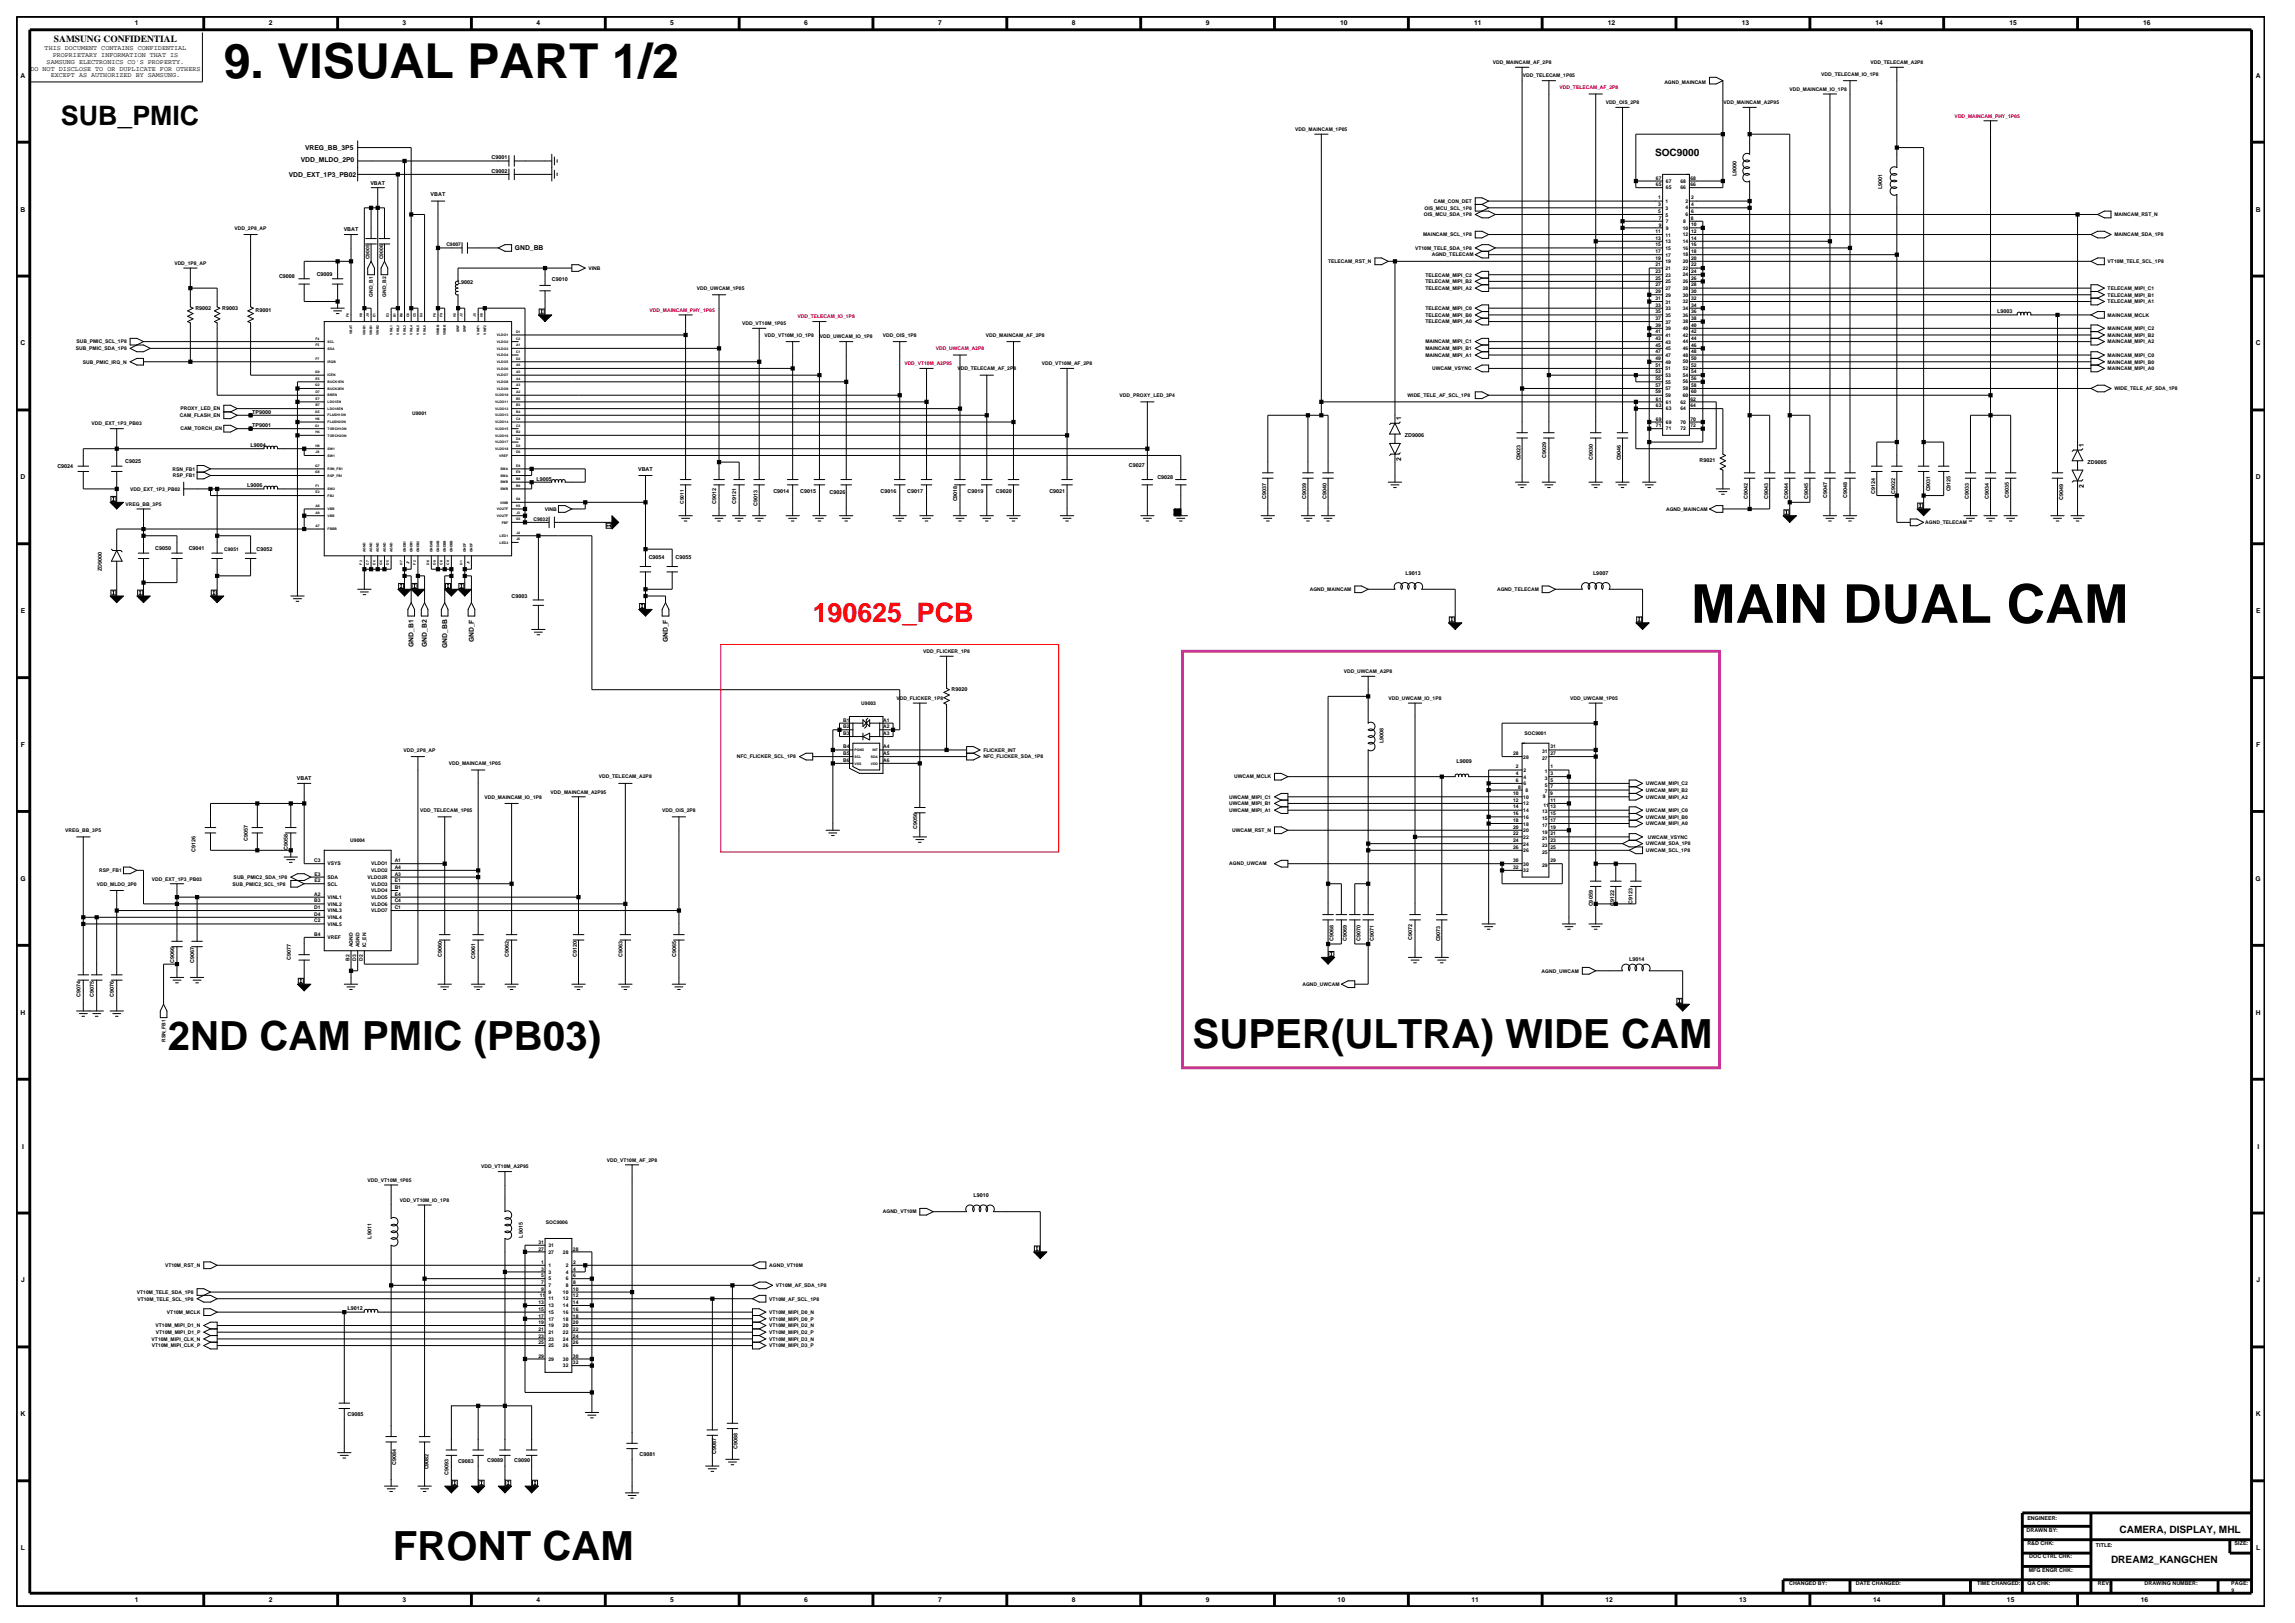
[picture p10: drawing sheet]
<svg xmlns="http://www.w3.org/2000/svg" width="420mm" height="297mm" viewBox="0 0 420 297" stroke-linecap="round" stroke-linejoin="round" font-family="sans-serif">
<defs><g id="words">
<text font-size="9.8" x="309.5" y="114">MAIN DUAL CAM</text>
<text font-size="8.8" x="40.9" y="14.2">9. VISUAL PART 1/2</text>
<g font-size="7.4">
<text x="218.2" y="191.7">SUPER(ULTRA) WIDE CAM</text>
<text x="30.7" y="192.2">2ND CAM PMIC (PB03)</text>
<text x="71.9" y="285.4">FRONT CAM</text>
</g>
<text font-size="4.9" x="11.1" y="22.9">SUB_PMIC</text>
<text font-size="4.9" fill="#f00" x="148.7" y="113.9">190625_PCB</text>
<g font-size="1.9">
<text x="302.9" y="28.5">SOC9000</text>
<text x="387.9" y="280.5">CAMERA, DISPLAY, MHL</text>
<text x="386.3" y="286">DREAM2_KANGCHEN</text>
</g>
<text font-size="1.7" x="9.9" y="7.7">SAMSUNG CONFIDENTIAL</text>
<g font-size="1.2">
<text x="24.7" y="4.7">1</text>
<text x="49.2" y="4.7">2</text>
<text x="73.7" y="4.7">3</text>
<text x="98.2" y="4.7">4</text>
<text x="122.7" y="4.7">5</text>
<text x="147.2" y="4.7">6</text>
<text x="171.7" y="4.7">7</text>
<text x="196.2" y="4.7">8</text>
<text x="220.7" y="4.7">9</text>
<text x="245.3" y="4.7">10</text>
<text x="269.8" y="4.7">11</text>
<text x="294.3" y="4.7">12</text>
<text x="318.7" y="4.7">13</text>
<text x="343.2" y="4.7">14</text>
<text x="367.7" y="4.7">15</text>
<text x="392.2" y="4.7">16</text>
<text x="8.2" y="9.2">THIS DOCUMENT CONTAINS CONFIDENTIAL</text>
<text x="8.5" y="11.7">SAMSUNG ELECTRONICS CO'S PROPERTY.</text>
<text x="9.6" y="10.5">PROPRIETARY INFORMATION THAT IS</text>
<text x="3.8" y="14.2">A</text>
<text x="5.6" y="12.9">DO NOT DISCLOSE TO OR DUPLICATE FOR OTHERS</text>
<text x="9.3" y="14.1">EXCEPT AS AUTHORIZED BY SAMSUNG.</text>
<text x="412.8" y="14.2">A</text>
<text x="55" y="29.6">VDD_MLDO_2P0</text>
<text x="55.8" y="27.4">VREG_BB_3P5</text>
<text x="52.8" y="32.4">VDD_EXT_1P3_PB02</text>
<text x="3.8" y="38.7">B</text>
<text x="412.8" y="38.7">B</text>
<text x="94.2" y="45.8">GND_BB</text>
<text x="3.8" y="63.2">C</text>
<text x="412.8" y="63.2">C</text>
<text x="256.4" y="76.9" transform="rotate(-90 256.4 76.9)">1</text>
<text x="381.3" y="81.8" transform="rotate(-90 381.3 81.8)">1</text>
<text x="3.8" y="87.7">D</text>
<text x="256.4" y="84.3" transform="rotate(-90 256.4 84.3)">2</text>
<text x="381.3" y="89.2" transform="rotate(-90 381.3 89.2)">2</text>
<text x="412.8" y="87.7">D</text>
<text x="3.8" y="112.2">E</text>
<text x="412.9" y="112.2">E</text>
<text x="75.7" y="118.4" transform="rotate(-90 75.7 118.4)">GND_B1</text>
<text x="78.1" y="118.4" transform="rotate(-90 78.1 118.4)">GND_B2</text>
<text x="81.8" y="118.6" transform="rotate(-90 81.8 118.6)">GND_BB</text>
<text x="86.7" y="117.5" transform="rotate(-90 86.7 117.5)">GND_F</text>
<text x="122.2" y="117.5" transform="rotate(-90 122.2 117.5)">GND_F</text>
<text x="3.8" y="136.7">F</text>
<text x="412.9" y="136.7">F</text>
<text x="3.7" y="161.2">G</text>
<text x="412.8" y="161.2">G</text>
<text x="3.8" y="185.7">H</text>
<text x="412.8" y="185.7">H</text>
<text x="4" y="210.2">I</text>
<text x="413.1" y="210.2">I</text>
<text x="3.9" y="234.7">J</text>
<text x="412.9" y="234.7">J</text>
<text x="3.8" y="259.2">K</text>
<text x="412.8" y="259.2">K</text>
<text x="3.8" y="283.7">L</text>
<text x="412.9" y="283.7">L</text>
<text x="24.7" y="293.2">1</text>
<text x="49.2" y="293.2">2</text>
<text x="73.7" y="293.2">3</text>
<text x="98.2" y="293.2">4</text>
<text x="122.7" y="293.2">5</text>
<text x="147.2" y="293.2">6</text>
<text x="171.7" y="293.2">7</text>
<text x="196.2" y="293.2">8</text>
<text x="220.7" y="293.2">9</text>
<text x="244.8" y="293.2">10</text>
<text x="269.3" y="293.2">11</text>
<text x="293.8" y="293.2">12</text>
<text x="318.3" y="293.2">13</text>
<text x="342.8" y="293.2">14</text>
<text x="367.3" y="293.2">15</text>
<text x="391.8" y="293.2">16</text>
</g>
<g font-size="1">
<text x="90" y="29.1">C9001</text>
<text x="67.8" y="33.8">VBAT</text>
<text x="78.8" y="35.9">VBAT</text>
<text x="90" y="31.6">C9002</text>
<text x="317.8" y="32.3" transform="rotate(-90 317.8 32.3)">L9000</text>
<text x="344.4" y="34.7" transform="rotate(-90 344.4 34.7)">L9001</text>
<text x="62.9" y="42.4">VBAT</text>
<text x="51.1" y="50.9">C9008</text>
<text x="58" y="50.6">C9009</text>
<text x="83.8" y="51.9">L9002</text>
<text x="101" y="51.5">C9010</text>
<text x="35.8" y="56.7">R9002</text>
<text x="40.7" y="56.7">R9003</text>
<text x="46.8" y="57">R9001</text>
<text x="365.5" y="57.3">L9003</text>
<text x="46.2" y="75.7">TP9000</text>
<text x="45.9" y="81.8">L9004</text>
<text x="46.2" y="78.2">TP9001</text>
<text x="257.1" y="80">ZD9006</text>
<text x="282.9" y="83.8" transform="rotate(-90 282.9 83.8)">C9029</text>
<text x="10.5" y="85.6">C9024</text>
<text x="22.9" y="84.7">C9025</text>
<text x="45.2" y="89.2">L9006</text>
<text x="98.2" y="87.9">L9005</text>
<text x="116.8" y="86.2">VBAT</text>
<text x="206.6" y="85.5">C9027</text>
<text x="211.8" y="87.6">C9028</text>
<text x="278.3" y="84.3" transform="rotate(-90 278.3 84.3)">C9023</text>
<text x="291.5" y="84.1" transform="rotate(-90 291.5 84.1)">C9030</text>
<text x="296.6" y="84.3" transform="rotate(-90 296.6 84.3)">C9046</text>
<text x="311" y="84.6">R9021</text>
<text x="353.3" y="89.9" transform="rotate(-90 353.3 89.9)">C9031</text>
<text x="356.9" y="89.9" transform="rotate(-90 356.9 89.9)">C9125</text>
<text x="382" y="84.9">ZD9005</text>
<text x="131.1" y="92.2" transform="rotate(-90 131.1 92.2)">C9012</text>
<text x="134.7" y="92.2" transform="rotate(-90 134.7 92.2)">C9121</text>
<text x="138.6" y="92.5" transform="rotate(-90 138.6 92.5)">C9013</text>
<text x="141.5" y="90.2">C9014</text>
<text x="146.4" y="90.2">C9015</text>
<text x="151.8" y="90.4">C9026</text>
<text x="161.1" y="90.2">C9016</text>
<text x="166" y="90.2">C9017</text>
<text x="175.2" y="91.8" transform="rotate(-90 175.2 91.8)">C9018</text>
<text x="177.1" y="90.2">C9019</text>
<text x="182.3" y="90.2">C9020</text>
<text x="192.1" y="90.2">C9021</text>
<text x="231.7" y="91.3" transform="rotate(-90 231.7 91.3)">C9037</text>
<text x="239.1" y="91.3" transform="rotate(-90 239.1 91.3)">C9039</text>
<text x="242.7" y="91.3" transform="rotate(-90 242.7 91.3)">C9040</text>
<text x="319.9" y="91.3" transform="rotate(-90 319.9 91.3)">C9042</text>
<text x="323.6" y="91.3" transform="rotate(-90 323.6 91.3)">C9043</text>
<text x="327.2" y="91.3" transform="rotate(-90 327.2 91.3)">C9044</text>
<text x="330.9" y="91.3" transform="rotate(-90 330.9 91.3)">C9045</text>
<text x="334.4" y="91.1" transform="rotate(-90 334.4 91.1)">C9047</text>
<text x="338.1" y="91.1" transform="rotate(-90 338.1 91.1)">C9048</text>
<text x="343.2" y="90.4" transform="rotate(-90 343.2 90.4)">C9124</text>
<text x="346.8" y="90.4" transform="rotate(-90 346.8 90.4)">C9022</text>
<text x="360.3" y="91.3" transform="rotate(-90 360.3 91.3)">C9033</text>
<text x="364" y="91.3" transform="rotate(-90 364 91.3)">C9034</text>
<text x="367.6" y="91.1" transform="rotate(-90 367.6 91.1)">C9035</text>
<text x="377.5" y="91.5" transform="rotate(-90 377.5 91.5)">C9049</text>
<text x="28.4" y="100.6">C9050</text>
<text x="34.5" y="100.6">C9041</text>
<text x="46.9" y="100.9">C9052</text>
<text x="18.6" y="104.5" transform="rotate(-90 18.6 104.5)">ZD9000</text>
<text x="118.7" y="102.3">C9054</text>
<text x="123.6" y="102.3">C9055</text>
<text x="257.2" y="105.3">L9013</text>
<text x="291.5" y="105.3">L9007</text>
<text x="93.6" y="109.4">C9003</text>
<text x="174.1" y="126.5">R9020</text>
<text x="253.2" y="136" transform="rotate(-90 253.2 136)">L9008</text>
<text x="54.3" y="142.8">VBAT</text>
<text x="266.6" y="139.7">L9009</text>
<text x="35.8" y="155.9" transform="rotate(-90 35.8 155.9)">C9126</text>
<text x="45.4" y="153.9" transform="rotate(-90 45.4 153.9)">C9057</text>
<text x="52.7" y="155.5" transform="rotate(-90 52.7 155.5)">C9058</text>
<text x="167.8" y="151.8" transform="rotate(-90 167.8 151.8)">C9056</text>
<text x="291.5" y="165.9" transform="rotate(-90 291.5 165.9)">C9059</text>
<text x="295.4" y="165.7" transform="rotate(-90 295.4 165.7)">C9122</text>
<text x="298.8" y="165.4" transform="rotate(-90 298.8 165.4)">C9123</text>
<text x="244.1" y="172.1" transform="rotate(-90 244.1 172.1)">C9068</text>
<text x="246.5" y="172.1" transform="rotate(-90 246.5 172.1)">C9069</text>
<text x="249" y="172.1" transform="rotate(-90 249 172.1)">C9070</text>
<text x="251.4" y="172.1" transform="rotate(-90 251.4 172.1)">C9071</text>
<text x="258.4" y="172" transform="rotate(-90 258.4 172)">C9072</text>
<text x="263.6" y="172.3" transform="rotate(-90 263.6 172.3)">C9073</text>
<text x="31.9" y="176.3" transform="rotate(-90 31.9 176.3)">C9066</text>
<text x="35.5" y="176.3" transform="rotate(-90 35.5 176.3)">C9067</text>
<text x="53.2" y="175.7" transform="rotate(-90 53.2 175.7)">C9077</text>
<text x="80.9" y="175" transform="rotate(-90 80.9 175)">C9060</text>
<text x="87" y="175.5" transform="rotate(-90 87 175.5)">C9061</text>
<text x="93.1" y="175" transform="rotate(-90 93.1 175)">C9062</text>
<text x="105.6" y="175.2" transform="rotate(-90 105.6 175.2)">C9120</text>
<text x="113.9" y="175" transform="rotate(-90 113.9 175)">C9063</text>
<text x="123.7" y="175" transform="rotate(-90 123.7 175)">C9065</text>
<text x="298.2" y="175.8">L9014</text>
<text x="14.7" y="182.4" transform="rotate(-90 14.7 182.4)">C9074</text>
<text x="17.2" y="182.4" transform="rotate(-90 17.2 182.4)">C9075</text>
<text x="20.9" y="182.4" transform="rotate(-90 20.9 182.4)">C9076</text>
<text x="178.1" y="219">L9010</text>
<text x="68" y="226.7" transform="rotate(-90 68 226.7)">L9011</text>
<text x="95.7" y="226.5" transform="rotate(-90 95.7 226.5)">L9015</text>
<text x="63.6" y="239.8">L9012</text>
<text x="63.6" y="259.1">C9085</text>
<text x="72.5" y="268.1" transform="rotate(-90 72.5 268.1)">C9084</text>
<text x="78.4" y="268.9" transform="rotate(-90 78.4 268.9)">C9082</text>
<text x="82.1" y="269.9" transform="rotate(-90 82.1 269.9)">C9093</text>
<text x="83.8" y="267.7">C9083</text>
<text x="89.2" y="267.4">C9089</text>
<text x="94.1" y="267.4">C9090</text>
<text x="117.1" y="266.4">C9081</text>
<text x="131.1" y="266" transform="rotate(-90 131.1 266)">C9087</text>
<text x="135" y="265.2" transform="rotate(-90 135 265.2)">C9088</text>
<text x="370.9" y="280.2">DRAWN BY:</text>
<text x="371" y="278.1">ENGINEER:</text>
<text x="371" y="282.7">R&amp;D CHK:</text>
<text x="371.3" y="287.6">MFG ENGR CHK:</text>
<text x="371.4" y="285.2">DOC CTRL CHK:</text>
<text x="383.6" y="283">TITLE:</text>
<text x="408.9" y="282.7">SIZE:</text>
<text x="327.4" y="290.1">CHANGED BY:</text>
<text x="339.6" y="290.1">DATE CHANGED:</text>
<text x="361.8" y="290.1">TIME CHANGED:</text>
<text x="371.1" y="290.1">QA CHK:</text>
<text x="383.9" y="290.1">REV:</text>
<text x="392.5" y="290.1">DRAWING NUMBER:</text>
<text x="408.3" y="290.1">PAGE:</text>
</g>
<g font-size=".9">
<text x="273.2" y="11.7">VDD_MAINCAM_AF_2P8</text>
<text x="342.3" y="11.7">VDD_TELECAM_A2P8</text>
<text x="278.7" y="14.2">VDD_TELECAM_1P05</text>
<text x="304.6" y="15.4">AGND_MAINCAM</text>
<text x="327.5" y="16.6">VDD_MAINCAM_IO_1P8</text>
<text x="333.3" y="13.9">VDD_TELECAM_IO_1P8</text>
<text x="237" y="24">VDD_MAINCAM_1P05</text>
<text x="293.8" y="19.1">VDD_OIS_2P8</text>
<text x="315.4" y="19.1">VDD_MAINCAM_A2P95</text>
<text x="303.1" y="34.1">65</text>
<text x="303.1" y="32.9">67</text>
<text x="304.9" y="34.7">65</text>
<text x="304.9" y="33.4">67</text>
<text x="307.5" y="34.7">66</text>
<text x="307.5" y="33.4">68</text>
<text x="309.4" y="34.1">66</text>
<text x="309.4" y="32.9">68</text>
<text x="260.6" y="39.6">OIS_MCU_SDA_1P8</text>
<text x="260.7" y="38.4">OIS_MCU_SCL_1P8</text>
<text x="262.4" y="37.1">CAM_CON_DET</text>
<text x="303.5" y="38.9">5</text>
<text x="303.5" y="37.7">3</text>
<text x="303.5" y="36.5">1</text>
<text x="303.5" y="41.5">9</text>
<text x="303.5" y="40.2">7</text>
<text x="304.8" y="39.6">5</text>
<text x="304.8" y="38.4">3</text>
<text x="304.8" y="37.2">1</text>
<text x="304.9" y="42">9</text>
<text x="304.9" y="40.8">7</text>
<text x="307.9" y="42">10</text>
<text x="308" y="40.8">8</text>
<text x="308.4" y="39.6">6</text>
<text x="308.4" y="38.3">4</text>
<text x="308.4" y="37.1">2</text>
<text x="309.4" y="40.2">8</text>
<text x="309.5" y="38.9">6</text>
<text x="309.5" y="37.7">4</text>
<text x="309.5" y="36.5">2</text>
<text x="309.5" y="41.4">10</text>
<text x="386.9" y="39.6">MAINCAM_RST_N</text>
<text x="42.9" y="42">VDD_2P8_AP</text>
<text x="67.7" y="47.5" transform="rotate(-90 67.7 47.5)">C9005</text>
<text x="70.1" y="47.5" transform="rotate(-90 70.1 47.5)">C9006</text>
<text x="81.7" y="45.1">C9007</text>
<text x="259" y="45.7">VT10M_TELE_SDA_1P8</text>
<text x="260.4" y="43.2">MAINCAM_SCL_1P8</text>
<text x="262" y="46.9">AGND_TELECAM</text>
<text x="303" y="45.1">15</text>
<text x="303" y="46.3">17</text>
<text x="303" y="47.5">19</text>
<text x="303" y="42.6">11</text>
<text x="303" y="43.9">13</text>
<text x="304.8" y="45.7">15</text>
<text x="304.8" y="47">17</text>
<text x="304.8" y="43.3">11</text>
<text x="304.8" y="44.5">13</text>
<text x="307.9" y="44.4">14</text>
<text x="307.9" y="45.7">16</text>
<text x="307.9" y="46.9">18</text>
<text x="307.9" y="43.2">12</text>
<text x="309.5" y="43.9">14</text>
<text x="309.5" y="45.1">16</text>
<text x="309.5" y="46.3">18</text>
<text x="309.5" y="47.5">20</text>
<text x="309.5" y="42.6">12</text>
<text x="386.9" y="43.2">MAINCAM_SDA_1P8</text>
<text x="31.9" y="48.5">VDD_1P8_AP</text>
<text x="107.7" y="49.4">VINB</text>
<text x="127.5" y="53.1">VDD_UWCAM_1P05</text>
<text x="243.1" y="48.1">TELECAM_RST_N</text>
<text x="260.9" y="53.1">TELECAM_MIPI_A2</text>
<text x="260.9" y="50.6">TELECAM_MIPI_C2</text>
<text x="260.9" y="51.8">TELECAM_MIPI_B2</text>
<text x="303" y="53.6">29</text>
<text x="303" y="48.7">21</text>
<text x="303" y="50">23</text>
<text x="303" y="51.2">25</text>
<text x="303" y="52.4">27</text>
<text x="304.8" y="49.4">21</text>
<text x="304.8" y="50.6">23</text>
<text x="304.8" y="51.9">25</text>
<text x="304.8" y="53.1">27</text>
<text x="304.8" y="48.2">19</text>
<text x="307.9" y="49.4">22</text>
<text x="307.9" y="50.6">24</text>
<text x="307.9" y="51.8">26</text>
<text x="307.9" y="53">28</text>
<text x="307.9" y="48.1">20</text>
<text x="309.5" y="53.6">30</text>
<text x="309.5" y="48.7">22</text>
<text x="309.5" y="50">24</text>
<text x="309.5" y="51.2">26</text>
<text x="309.5" y="52.4">28</text>
<text x="385.7" y="53.1">TELECAM_MIPI_C1</text>
<text x="385.7" y="48.1">VT10M_TELE_SCL_1P8</text>
<text x="68.2" y="54.3" transform="rotate(-90 68.2 54.3)">GND_B1</text>
<text x="70.7" y="54.3" transform="rotate(-90 70.7 54.3)">GND_B2</text>
<text x="135.8" y="59.5">VDD_VT10M_1P05</text>
<text x="260.9" y="58">TELECAM_MIPI_B0</text>
<text x="260.9" y="59.2">TELECAM_MIPI_A0</text>
<text x="260.9" y="56.7">TELECAM_MIPI_C0</text>
<text x="303" y="58.5">37</text>
<text x="303" y="59.8">39</text>
<text x="303" y="54.9">31</text>
<text x="303" y="56.1">33</text>
<text x="303" y="57.3">35</text>
<text x="304.8" y="59.2">37</text>
<text x="304.8" y="54.3">29</text>
<text x="304.8" y="55.5">31</text>
<text x="304.8" y="56.8">33</text>
<text x="304.8" y="58">35</text>
<text x="307.9" y="57.9">36</text>
<text x="307.9" y="59.1">38</text>
<text x="307.9" y="54.3">30</text>
<text x="307.9" y="55.5">32</text>
<text x="307.9" y="56.7">34</text>
<text x="309.5" y="57.3">36</text>
<text x="309.5" y="58.5">38</text>
<text x="309.5" y="59.8">40</text>
<text x="309.5" y="54.9">32</text>
<text x="309.5" y="56.1">34</text>
<text x="385.7" y="58">MAINCAM_MCLK</text>
<text x="385.7" y="54.3">TELECAM_MIPI_B1</text>
<text x="385.7" y="55.5">TELECAM_MIPI_A1</text>
<text x="13.9" y="64.1">SUB_PMIC_SDA_1P8</text>
<text x="14" y="62.8">SUB_PMIC_SCL_1P8</text>
<text x="139.9" y="61.6">VDD_VT10M_IO_1P8</text>
<text x="150" y="61.9">VDD_UWCAM_IO_1P8</text>
<text x="161.6" y="61.6">VDD_OIS_1P8</text>
<text x="180.4" y="61.6">VDD_MAINCAM_AF_2P8</text>
<text x="260.9" y="62.8">MAINCAM_MIPI_C1</text>
<text x="260.9" y="65.3">MAINCAM_MIPI_A1</text>
<text x="260.9" y="64.1">MAINCAM_MIPI_B1</text>
<text x="303" y="62.2">43</text>
<text x="303" y="63.4">45</text>
<text x="303" y="64.7">47</text>
<text x="303" y="65.9">49</text>
<text x="303" y="61">41</text>
<text x="304.8" y="62.9">43</text>
<text x="304.8" y="64.1">45</text>
<text x="304.8" y="65.3">47</text>
<text x="304.8" y="60.4">39</text>
<text x="304.8" y="61.7">41</text>
<text x="307.9" y="62.8">44</text>
<text x="307.9" y="64">46</text>
<text x="307.9" y="65.3">48</text>
<text x="307.9" y="60.4">40</text>
<text x="307.9" y="61.6">42</text>
<text x="309.5" y="65.9">50</text>
<text x="309.5" y="62.2">44</text>
<text x="309.5" y="63.4">46</text>
<text x="309.5" y="64.7">48</text>
<text x="309.5" y="61">42</text>
<text x="385.7" y="65.3">MAINCAM_MIPI_C0</text>
<text x="385.7" y="61.6">MAINCAM_MIPI_B2</text>
<text x="385.7" y="60.4">MAINCAM_MIPI_C2</text>
<text x="385.7" y="62.8">MAINCAM_MIPI_A2</text>
<text x="15.2" y="66.5">SUB_PMIC_IRQ_N</text>
<text x="175.2" y="67.7">VDD_TELECAM_AF_2P8</text>
<text x="190.6" y="66.8">VDD_VT10M_AF_2P8</text>
<text x="262.1" y="67.7">UWCAM_VSYNC</text>
<text x="303" y="67.1">51</text>
<text x="303" y="68.3">53</text>
<text x="303" y="69.6">55</text>
<text x="303" y="70.8">57</text>
<text x="304.8" y="67.8">51</text>
<text x="304.8" y="69">53</text>
<text x="304.8" y="70.2">55</text>
<text x="304.8" y="71.5">57</text>
<text x="304.8" y="66.6">49</text>
<text x="307.9" y="71.4">58</text>
<text x="307.9" y="66.5">50</text>
<text x="307.9" y="67.7">52</text>
<text x="307.9" y="69">54</text>
<text x="307.9" y="70.2">56</text>
<text x="309.5" y="70.8">58</text>
<text x="309.5" y="67.1">52</text>
<text x="309.5" y="68.3">54</text>
<text x="309.5" y="69.6">56</text>
<text x="385.7" y="66.5">MAINCAM_MIPI_B0</text>
<text x="385.7" y="67.7">MAINCAM_MIPI_A0</text>
<text x="386.9" y="71.4">WIDE_TELE_AF_SDA_1P8</text>
<text x="16.8" y="77.9">VDD_EXT_1P3_PB03</text>
<text x="32.9" y="76.3">CAM_FLASH_EN</text>
<text x="33" y="75.1">PROXY_LED_EN</text>
<text x="75.4" y="76">U9001</text>
<text x="204.9" y="72.6">VDD_PROXY_LED_3P4</text>
<text x="257.6" y="72.6">WIDE_TELE_AF_SCL_1P8</text>
<text x="303" y="72">59</text>
<text x="303.1" y="77">69</text>
<text x="303.1" y="73.3">61</text>
<text x="303.1" y="74.5">63</text>
<text x="304.8" y="72.7">59</text>
<text x="304.9" y="77.5">69</text>
<text x="304.9" y="73.9">61</text>
<text x="304.9" y="75.1">63</text>
<text x="307.5" y="77.5">70</text>
<text x="307.5" y="73.9">62</text>
<text x="307.5" y="75.1">64</text>
<text x="307.9" y="72.6">60</text>
<text x="309.4" y="77">70</text>
<text x="309.4" y="73.3">62</text>
<text x="309.4" y="74.5">64</text>
<text x="309.5" y="72">60</text>
<text x="33" y="78.8">CAM_TORCH_EN</text>
<text x="303.1" y="78.2">71</text>
<text x="304.9" y="78.7">71</text>
<text x="307.5" y="78.7">72</text>
<text x="309.4" y="78.2">72</text>
<text x="23.8" y="89.8">VDD_EXT_1P3_PB02</text>
<text x="31.6" y="86.1">RSN_FB1</text>
<text x="31.6" y="87.3">RSP_FB1</text>
<text x="23" y="92.5">VREG_BB_3P5</text>
<text x="97.6" y="95.3">C9032</text>
<text x="99.7" y="93.5">VINB</text>
<text x="125.2" y="92.2" transform="rotate(-90 125.2 92.2)">C9011</text>
<text x="304.9" y="93.5">AGND_MAINCAM</text>
<text x="352.3" y="95.9">AGND_TELECAM</text>
<text x="41" y="100.8">C9051</text>
<text x="239.7" y="108.2">AGND_MAINCAM</text>
<text x="274" y="108.2">AGND_TELECAM</text>
<text x="169" y="119.5">VDD_FLICKER_1P8</text>
<text x="246" y="123.2">VDD_UWCAM_A2P8</text>
<text x="157.6" y="129">U9003</text>
<text x="164" y="128.1">VDD_FLICKER_1P8</text>
<text x="254.1" y="128.1">VDD_UWCAM_IO_1P8</text>
<text x="287.4" y="128.1">VDD_UWCAM_1P05</text>
<text x="73.9" y="137.6">VDD_2P8_AP</text>
<text x="154.3" y="133.3">B2</text>
<text x="154.3" y="134.5">B3</text>
<text x="154.3" y="136.9">B4</text>
<text x="154.3" y="132">B1</text>
<text x="161.6" y="132">A1</text>
<text x="161.6" y="133.3">A2</text>
<text x="161.6" y="134.5">A3</text>
<text x="161.6" y="136.9">A4</text>
<text x="180" y="137.6">FLICKER_INT</text>
<text x="279" y="134.5">SOC9001</text>
<text x="282.2" y="137.8">31</text>
<text x="283.8" y="136.9">31</text>
<text x="82.1" y="140">VDD_MAINCAM_1P05</text>
<text x="109.6" y="142.4">VDD_TELECAM_A2P8</text>
<text x="134.8" y="138.8">NFC_FLICKER_SCL_1P8</text>
<text x="154.3" y="138.2">B5</text>
<text x="154.3" y="139.4">B6</text>
<text x="161.6" y="138.2">A5</text>
<text x="161.6" y="139.4">A6</text>
<text x="180" y="138.8">NFC_FLICKER_SDA_1P8</text>
<text x="225.8" y="142.4">UWCAM_MCLK</text>
<text x="276.9" y="138.1">28</text>
<text x="277.4" y="143.1">6</text>
<text x="277.4" y="141.8">4</text>
<text x="277.4" y="140.6">2</text>
<text x="278.8" y="138.8">28</text>
<text x="278.8" y="143.7">6</text>
<text x="278.8" y="142.5">4</text>
<text x="278.8" y="141.3">2</text>
<text x="282.2" y="139.1">27</text>
<text x="282.7" y="144">5</text>
<text x="282.7" y="142.7">3</text>
<text x="282.7" y="141.5">1</text>
<text x="283.8" y="143.1">5</text>
<text x="283.8" y="138.1">27</text>
<text x="283.8" y="141.8">3</text>
<text x="283.8" y="140.6">1</text>
<text x="301.2" y="143.7">UWCAM_MIPI_C2</text>
<text x="76.9" y="148.6">VDD_TELECAM_1P05</text>
<text x="88.7" y="146.1">VDD_MAINCAM_IO_1P8</text>
<text x="100.8" y="145.2">VDD_MAINCAM_A2P95</text>
<text x="121.2" y="148.6">VDD_OIS_2P8</text>
<text x="224.9" y="146.1">UWCAM_MIPI_C1</text>
<text x="224.9" y="147.3">UWCAM_MIPI_B1</text>
<text x="224.9" y="148.6">UWCAM_MIPI_A1</text>
<text x="276.9" y="146.7">12</text>
<text x="276.9" y="147.9">14</text>
<text x="276.9" y="149.2">16</text>
<text x="276.9" y="145.5">10</text>
<text x="277.8" y="144.3">8</text>
<text x="278.8" y="147.4">12</text>
<text x="278.8" y="148.6">14</text>
<text x="278.8" y="149.8">16</text>
<text x="278.8" y="146.2">10</text>
<text x="279.2" y="144.9">8</text>
<text x="282.2" y="148.9">13</text>
<text x="282.3" y="146.1">9</text>
<text x="282.5" y="147.6">11</text>
<text x="282.7" y="145.2">7</text>
<text x="283.7" y="145.6">9</text>
<text x="283.8" y="144.3">7</text>
<text x="283.8" y="146.7">11</text>
<text x="283.8" y="147.9">13</text>
<text x="283.8" y="149.2">15</text>
<text x="301.2" y="144.9">UWCAM_MIPI_B2</text>
<text x="301.2" y="146.1">UWCAM_MIPI_A2</text>
<text x="301.2" y="148.6">UWCAM_MIPI_C0</text>
<text x="301.2" y="149.8">UWCAM_MIPI_B0</text>
<text x="12" y="152.3">VREG_BB_3P5</text>
<text x="64.1" y="154.1">U9004</text>
<text x="225.5" y="152.3">UWCAM_RST_N</text>
<text x="276.9" y="155.3">26</text>
<text x="276.9" y="151.6">20</text>
<text x="276.9" y="152.8">22</text>
<text x="276.9" y="154.1">24</text>
<text x="276.9" y="150.4">18</text>
<text x="278.8" y="156">26</text>
<text x="278.8" y="152.3">20</text>
<text x="278.8" y="153.5">22</text>
<text x="278.8" y="154.7">24</text>
<text x="278.8" y="151.1">18</text>
<text x="282.2" y="152.5">19</text>
<text x="282.2" y="153.8">21</text>
<text x="282.2" y="155">23</text>
<text x="282.2" y="150.1">15</text>
<text x="282.2" y="151.3">17</text>
<text x="283.8" y="151.6">19</text>
<text x="283.8" y="152.8">21</text>
<text x="283.8" y="154.1">23</text>
<text x="283.8" y="155.3">25</text>
<text x="283.8" y="150.4">17</text>
<text x="301.2" y="151">UWCAM_MIPI_A0</text>
<text x="301.2" y="154.7">UWCAM_SDA_1P8</text>
<text x="301.2" y="155.9">UWCAM_SCL_1P8</text>
<text x="301.6" y="153.5">UWCAM_VSYNC</text>
<text x="18.2" y="159.6">RSP_FB1</text>
<text x="27.8" y="161.1">VDD_EXT_1P3_PB03</text>
<text x="42.8" y="160.8">SUB_PMIC2_SDA_1P8</text>
<text x="57.5" y="157.8">C3</text>
<text x="57.5" y="161.4">E2</text>
<text x="57.5" y="160.2">E3</text>
<text x="60" y="160.8">SDA</text>
<text x="60" y="158.4">VSYS</text>
<text x="67.2" y="160.8">VLDO2R</text>
<text x="67.9" y="158.4">VLDO1</text>
<text x="67.9" y="159.6">VLDO2</text>
<text x="72.2" y="157.8">A1</text>
<text x="72.2" y="160.2">A3</text>
<text x="72.2" y="159">A4</text>
<text x="72.3" y="161.4">E1</text>
<text x="225" y="158.4">AGND_UWCAM</text>
<text x="276.9" y="157.7">30</text>
<text x="276.9" y="159">32</text>
<text x="278.8" y="158.4">30</text>
<text x="278.8" y="159.6">32</text>
<text x="282.2" y="158.7">29</text>
<text x="282.2" y="156.2">25</text>
<text x="283.8" y="157.7">29</text>
<text x="17.7" y="162">VDD_MLDO_2P0</text>
<text x="42.6" y="162">SUB_PMIC2_SCL_1P8</text>
<text x="57.5" y="167.6">D4</text>
<text x="57.5" y="166.3">D1</text>
<text x="57.5" y="163.9">A2</text>
<text x="57.5" y="165.1">B3</text>
<text x="60" y="162">SCL</text>
<text x="60" y="166.9">VINL3</text>
<text x="60" y="164.5">VINL1</text>
<text x="60" y="165.7">VINL2</text>
<text x="67.9" y="162">VLDO3</text>
<text x="67.9" y="164.5">VLDO5</text>
<text x="67.9" y="166.9">VLDO7</text>
<text x="67.9" y="165.7">VLDO6</text>
<text x="67.9" y="163.3">VLDO4</text>
<text x="72.2" y="166.3">C1</text>
<text x="72.2" y="165.1">C4</text>
<text x="72.2" y="162.7">B1</text>
<text x="72.3" y="163.9">E4</text>
<text x="57.5" y="171.2">B4</text>
<text x="57.5" y="168.8">C2</text>
<text x="60" y="168.2">VINL4</text>
<text x="60" y="171.8">VREF</text>
<text x="60" y="169.4">VINL5</text>
<text x="64.6" y="173.4" transform="rotate(-90 64.6 173.4)">AGND</text>
<text x="65.8" y="173.4" transform="rotate(-90 65.8 173.4)">AGND</text>
<text x="67" y="173.4" transform="rotate(-90 67 173.4)">IC_EN</text>
<text x="64" y="175.8" transform="rotate(-90 64 175.8)">B2</text>
<text x="65.2" y="175.8" transform="rotate(-90 65.2 175.8)">D3</text>
<text x="66.4" y="175.8" transform="rotate(-90 66.4 175.8)">D2</text>
<text x="282.1" y="178">AGND_UWCAM</text>
<text x="238.4" y="180.4">AGND_UWCAM</text>
<text x="30.3" y="190.7" transform="rotate(-90 30.3 190.7)">RSN_FB1</text>
<text x="88.1" y="213.8">VDD_VT10M_A2P95</text>
<text x="111" y="212.6">VDD_VT10M_AF_2P8</text>
<text x="67.3" y="216.2">VDD_VT10M_1P05</text>
<text x="73.2" y="219.9">VDD_VT10M_IO_1P8</text>
<text x="98.5" y="227.6">31</text>
<text x="99.9" y="223.9">SOC9006</text>
<text x="161.6" y="222.1">AGND_VT10M</text>
<text x="30.2" y="231.9">VT10M_RST_N</text>
<text x="98.5" y="228.8">27</text>
<text x="99" y="233.7">5</text>
<text x="99" y="232.5">3</text>
<text x="99" y="231.3">1</text>
<text x="100.4" y="228.2">31</text>
<text x="100.4" y="229.4">27</text>
<text x="100.4" y="233.1">3</text>
<text x="100.4" y="231.8">1</text>
<text x="103" y="229.4">28</text>
<text x="103.5" y="233.1">4</text>
<text x="103.5" y="231.8">2</text>
<text x="104.8" y="228.8">28</text>
<text x="104.9" y="232.5">4</text>
<text x="104.9" y="233.7">6</text>
<text x="104.9" y="231.3">2</text>
<text x="140.8" y="231.9">AGND_VT10M</text>
<text x="25.1" y="236.8">VT10M_TELE_SDA_1P8</text>
<text x="25.2" y="238">VT10M_TELE_SCL_1P8</text>
<text x="98.5" y="238.6">13</text>
<text x="98.5" y="239.9">15</text>
<text x="98.8" y="237.4">11</text>
<text x="99" y="236.2">9</text>
<text x="99" y="234.9">7</text>
<text x="100.4" y="236.7">9</text>
<text x="100.4" y="234.3">5</text>
<text x="100.4" y="235.5">7</text>
<text x="100.4" y="237.9">11</text>
<text x="100.4" y="239.2">13</text>
<text x="103" y="236.7">10</text>
<text x="103" y="237.9">12</text>
<text x="103" y="239.2">14</text>
<text x="103.5" y="234.3">6</text>
<text x="103.5" y="235.5">8</text>
<text x="104.8" y="239.9">16</text>
<text x="104.8" y="236.2">10</text>
<text x="104.8" y="237.4">12</text>
<text x="104.8" y="238.6">14</text>
<text x="104.9" y="234.9">8</text>
<text x="140.8" y="238">VT10M_AF_SCL_1P8</text>
<text x="142" y="235.5">VT10M_AF_SDA_1P8</text>
<text x="27.8" y="245.3">VT10M_MIPI_CLK_N</text>
<text x="28.5" y="242.9">VT10M_MIPI_D1_N</text>
<text x="28.5" y="244.1">VT10M_MIPI_D1_P</text>
<text x="30.6" y="240.4">VT10M_MCLK</text>
<text x="98.5" y="244.8">23</text>
<text x="98.5" y="246">25</text>
<text x="98.5" y="241.1">17</text>
<text x="98.5" y="242.3">19</text>
<text x="98.5" y="243.5">21</text>
<text x="100.4" y="245.3">23</text>
<text x="100.4" y="241.6">17</text>
<text x="100.4" y="242.9">19</text>
<text x="100.4" y="244.1">21</text>
<text x="100.4" y="240.4">15</text>
<text x="103" y="245.3">24</text>
<text x="103" y="240.4">16</text>
<text x="103" y="241.6">18</text>
<text x="103" y="242.9">20</text>
<text x="103" y="244.1">22</text>
<text x="104.8" y="244.8">24</text>
<text x="104.8" y="246">26</text>
<text x="104.8" y="241.1">18</text>
<text x="104.8" y="242.3">20</text>
<text x="104.8" y="243.5">22</text>
<text x="140.8" y="245.3">VT10M_MIPI_D3_N</text>
<text x="140.8" y="240.4">VT10M_MIPI_D0_N</text>
<text x="140.8" y="241.6">VT10M_MIPI_D0_P</text>
<text x="140.8" y="242.9">VT10M_MIPI_D2_N</text>
<text x="140.8" y="244.1">VT10M_MIPI_D2_P</text>
<text x="27.8" y="246.6">VT10M_MIPI_CLK_P</text>
<text x="98.5" y="248.4">29</text>
<text x="100.4" y="246.5">25</text>
<text x="100.4" y="249">29</text>
<text x="103" y="249">30</text>
<text x="103" y="250.2">32</text>
<text x="103" y="246.5">26</text>
<text x="104.8" y="248.4">30</text>
<text x="104.8" y="249.7">32</text>
<text x="140.8" y="246.6">VT10M_MIPI_D3_P</text>
<text x="408.4" y="291.2">9</text>
</g>
<g font-size=".9" fill="#f00">
<text x="285.4" y="16.3">VDD_TELECAM_AF_2P8</text>
<text x="357.7" y="21.5">VDD_MAINCAM_PHY_1P05</text>
<text x="118.9" y="57">VDD_MAINCAM_PHY_1P05</text>
<text x="145.9" y="58.3">VDD_TELECAM_IO_1P8</text>
<text x="171.2" y="64.1">VDD_UWCAM_A2P8</text>
<text x="165.5" y="66.8">VDD_VT10M_A2P95</text>
</g>
<g font-size=".6">
<text x="63.8" y="58" transform="rotate(-90 63.8 58)">F6</text>
<text x="66.3" y="58" transform="rotate(-90 66.3 58)">H9</text>
<text x="67.5" y="58" transform="rotate(-90 67.5 58)">J9</text>
<text x="68.7" y="58" transform="rotate(-90 68.7 58)">E1</text>
<text x="71.2" y="58" transform="rotate(-90 71.2 58)">E3</text>
<text x="72.4" y="58" transform="rotate(-90 72.4 58)">B1</text>
<text x="73.6" y="58" transform="rotate(-90 73.6 58)">B6</text>
<text x="74.9" y="58" transform="rotate(-90 74.9 58)">C6</text>
<text x="76.1" y="58" transform="rotate(-90 76.1 58)">C5</text>
<text x="77.3" y="58" transform="rotate(-90 77.3 58)">E4</text>
<text x="79.8" y="58" transform="rotate(-90 79.8 58)">F8</text>
<text x="81" y="58" transform="rotate(-90 81 58)">F9</text>
<text x="83.4" y="58" transform="rotate(-90 83.4 58)">H2</text>
<text x="84.7" y="58" transform="rotate(-90 84.7 58)">J2</text>
<text x="87.1" y="58" transform="rotate(-90 87.1 58)">J5</text>
<text x="88.3" y="58" transform="rotate(-90 88.3 58)">H5</text>
<text x="57.7" y="62.1">F4</text>
<text x="57.7" y="63.4">F5</text>
<text x="57.7" y="65.8">F7</text>
<text x="60" y="64">SDA</text>
<text x="60" y="62.7">SCL</text>
<text x="64.5" y="61.1" transform="rotate(-90 64.5 61.1)">VBAT</text>
<text x="66.9" y="61.3" transform="rotate(-90 66.9 61.3)">VINB1</text>
<text x="68.1" y="61.3" transform="rotate(-90 68.1 61.3)">VINB1</text>
<text x="69.3" y="61.3" transform="rotate(-90 69.3 61.3)">VINB2</text>
<text x="71.8" y="61.2" transform="rotate(-90 71.8 61.2)">VINL1</text>
<text x="73" y="61.2" transform="rotate(-90 73 61.2)">VINL2</text>
<text x="74.3" y="61.2" transform="rotate(-90 74.3 61.2)">VINL3</text>
<text x="75.5" y="61.2" transform="rotate(-90 75.5 61.2)">VINL4</text>
<text x="76.7" y="61.2" transform="rotate(-90 76.7 61.2)">VINL5</text>
<text x="77.9" y="61.2" transform="rotate(-90 77.9 61.2)">VINL6</text>
<text x="80.4" y="61.4" transform="rotate(-90 80.4 61.4)">VINBB</text>
<text x="81.6" y="61.4" transform="rotate(-90 81.6 61.4)">VINBB</text>
<text x="84" y="60.8" transform="rotate(-90 84 60.8)">SWF</text>
<text x="85.3" y="60.8" transform="rotate(-90 85.3 60.8)">SWF</text>
<text x="87.7" y="61.2" transform="rotate(-90 87.7 61.2)">VINF1</text>
<text x="88.9" y="61.2" transform="rotate(-90 88.9 61.2)">VINF2</text>
<text x="91" y="61.5">VLDO1</text>
<text x="91" y="65.2">VLDO4</text>
<text x="91" y="62.7">VLDO2</text>
<text x="91" y="64">VLDO3</text>
<text x="94.4" y="60.9">D1</text>
<text x="94.4" y="65.8">D2</text>
<text x="94.4" y="64.6">C1</text>
<text x="94.4" y="62.1">C2</text>
<text x="94.4" y="63.4">A1</text>
<text x="57.7" y="68.3">G9</text>
<text x="57.7" y="70.7">G2</text>
<text x="57.7" y="71.9">D7</text>
<text x="57.7" y="69.5">E5</text>
<text x="60" y="68.9">ICEN</text>
<text x="60" y="66.4">IRQB</text>
<text x="60" y="71.3">BUCK2EN</text>
<text x="60" y="70.1">BUCK1EN</text>
<text x="91" y="66.4">VLDO5</text>
<text x="91" y="71.3">VLDO9</text>
<text x="91" y="70.1">VLDO8</text>
<text x="91" y="68.9">VLDO7</text>
<text x="91" y="67.6">VLDO6</text>
<text x="94.4" y="71.9">A2</text>
<text x="94.4" y="70.7">A3</text>
<text x="94.4" y="69.5">A4</text>
<text x="94.4" y="68.3">A5</text>
<text x="94.4" y="67">A6</text>
<text x="57.7" y="75.6">G5</text>
<text x="57.7" y="76.8">H6</text>
<text x="57.7" y="74.4">B7</text>
<text x="57.7" y="73.2">E7</text>
<text x="60" y="77.4">FLASH2ON</text>
<text x="60" y="76.2">FLASH1ON</text>
<text x="60" y="73.8">LDO1EN</text>
<text x="60" y="72.5">BBEN</text>
<text x="60" y="75">LDO18EN</text>
<text x="90.6" y="77.4">VLDO14</text>
<text x="90.6" y="75">VLDO12</text>
<text x="90.6" y="76.2">VLDO13</text>
<text x="90.6" y="73.8">VLDO11</text>
<text x="90.6" y="72.5">VLDO10</text>
<text x="94.4" y="76.8">C4</text>
<text x="94.4" y="74.4">B3</text>
<text x="94.4" y="75.6">B4</text>
<text x="94.4" y="73.2">B5</text>
<text x="57.7" y="78">G1</text>
<text x="57.7" y="79.3">H4</text>
<text x="57.7" y="81.7">H8</text>
<text x="57.8" y="82.9">J8</text>
<text x="60" y="83.6">SW1</text>
<text x="60" y="79.9">TORCH2ON</text>
<text x="60" y="82.3">SW1</text>
<text x="60" y="78.7">TORCH1ON</text>
<text x="90.6" y="82.3">VLDO18</text>
<text x="90.6" y="81.1">VLDO17</text>
<text x="90.6" y="78.7">VLDO15</text>
<text x="90.6" y="79.9">VLDO16</text>
<text x="91.4" y="83.6">VREF</text>
<text x="94.4" y="82.9">D6</text>
<text x="94.4" y="81.7">D3</text>
<text x="94.4" y="80.5">D4</text>
<text x="94.4" y="78">C3</text>
<text x="94.4" y="79.3">B2</text>
<text x="57.7" y="85.4">G7</text>
<text x="57.7" y="86.6">G8</text>
<text x="57.7" y="89.1">F1</text>
<text x="60" y="86">RSN_FB1</text>
<text x="60" y="87.2">RSP_FB1</text>
<text x="60" y="89.7">SW2</text>
<text x="91.6" y="86">SWA</text>
<text x="91.6" y="87.2">SWA</text>
<text x="91.6" y="89.7">SWB</text>
<text x="91.6" y="88.5">SWB</text>
<text x="94.4" y="87.9">B8</text>
<text x="94.4" y="89.1">B9</text>
<text x="94.5" y="85.4">E8</text>
<text x="94.5" y="86.6">E9</text>
<text x="57.7" y="94">A9</text>
<text x="57.7" y="92.7">A8</text>
<text x="57.7" y="90.3">E2</text>
<text x="60" y="90.9">FB2</text>
<text x="60" y="93.4">VBB</text>
<text x="60" y="94.6">VBB</text>
<text x="90.9" y="94.6">VOUTF</text>
<text x="90.9" y="93.4">VOUTF</text>
<text x="91.5" y="92.1">VINB</text>
<text x="91.8" y="95.8">FBF</text>
<text x="94.4" y="95.2">G3</text>
<text x="94.4" y="91.5">G4</text>
<text x="94.4" y="92.7">H3</text>
<text x="94.5" y="94">J3</text>
<text x="57.7" y="96.4">A7</text>
<text x="60" y="97">FBBB</text>
<text x="66.9" y="101.1" transform="rotate(-90 66.9 101.1)">AGND</text>
<text x="68.1" y="101.1" transform="rotate(-90 68.1 101.1)">AGND</text>
<text x="69.3" y="101.1" transform="rotate(-90 69.3 101.1)">AGND</text>
<text x="70.6" y="101.1" transform="rotate(-90 70.6 101.1)">AGND</text>
<text x="71.8" y="101.1" transform="rotate(-90 71.8 101.1)">AGND</text>
<text x="74.3" y="101.1" transform="rotate(-90 74.3 101.1)">GNDB1</text>
<text x="75.5" y="101.1" transform="rotate(-90 75.5 101.1)">GNDB1</text>
<text x="76.7" y="101.1" transform="rotate(-90 76.7 101.1)">GNDB2</text>
<text x="79.2" y="101.1" transform="rotate(-90 79.2 101.1)">GNDAB</text>
<text x="80.4" y="101.1" transform="rotate(-90 80.4 101.1)">GNDAB</text>
<text x="81.6" y="101.1" transform="rotate(-90 81.6 101.1)">GNDBB</text>
<text x="82.8" y="101.1" transform="rotate(-90 82.8 101.1)">GNDBB</text>
<text x="85.3" y="101.1" transform="rotate(-90 85.3 101.1)">GNDF</text>
<text x="86.5" y="101.1" transform="rotate(-90 86.5 101.1)">GNDF</text>
<text x="91.4" y="98.3">LED1</text>
<text x="91.4" y="99.5">LED2</text>
<text x="94.5" y="97.6">J4</text>
<text x="94.5" y="98.9">J6</text>
<text x="66.3" y="103.3" transform="rotate(-90 66.3 103.3)">F3</text>
<text x="67.5" y="103.3" transform="rotate(-90 67.5 103.3)">C7</text>
<text x="68.7" y="103.3" transform="rotate(-90 68.7 103.3)">E6</text>
<text x="70" y="103.4" transform="rotate(-90 70 103.4)">G6</text>
<text x="71.2" y="103.3" transform="rotate(-90 71.2 103.3)">D5</text>
<text x="73.6" y="103.3" transform="rotate(-90 73.6 103.3)">H7</text>
<text x="74.9" y="103.3" transform="rotate(-90 74.9 103.3)">J7</text>
<text x="76.1" y="103.3" transform="rotate(-90 76.1 103.3)">F2</text>
<text x="78.5" y="103.3" transform="rotate(-90 78.5 103.3)">D8</text>
<text x="79.8" y="103.3" transform="rotate(-90 79.8 103.3)">D9</text>
<text x="81" y="103.3" transform="rotate(-90 81 103.3)">C8</text>
<text x="82.2" y="103.3" transform="rotate(-90 82.2 103.3)">C9</text>
<text x="84.7" y="103.3" transform="rotate(-90 84.7 103.3)">H1</text>
<text x="85.9" y="103.3" transform="rotate(-90 85.9 103.3)">J1</text>
<text x="156.4" y="137.5">PGND</text>
<text x="159.7" y="137.5">INT</text>
<text x="156.4" y="138.7">SCL</text>
<text x="156.4" y="139.9">VSS</text>
<text x="159.4" y="138.7">SDA</text>
<text x="159.4" y="139.9">VDD</text>
</g>
</g></defs>
<!-- layer: MFD Layer /idea/tmp/Extended-Print.user.sheet9.4.mfd -->
<g fill="none" stroke="#000" stroke-width=".18">
<path d="M37 5.9v9.1h-31.5M277.3 12.3h2.5M278.6 12.3v66.9M282.2 14.8h2.5M283.5 14.8v64.4M290.8 17.2h2.4M292 17.2v62M295.7 19.6h2.5M296.9 19.6v59.6M312.8 14.1h1.3l1.2 .7-1.2 .6h-1.3zM315.3 14.8v19.5h-6.1M319 19.6h2.4"/>
<path d="M320.2 19.6v8.6a.78 .78 0 0 0-1.1 .1 .78 .78 0 0 0 .1 1.1 .78 .78 0 0 0 1 0 .78 .78 0 0 0-1 .1 .78 .78 0 0 0-.1 1.1 .78 .78 0 0 0 1.1 .1M333.7 17.2h2.4M334.9 17.2v69.3M337.3 14.8h2.5M338.6 14.8v71.7M345.9 12.3h2.5M347.1 12.3v18.4a.78 .78 0 0 0-1 .1 .78 .78 0 0 0 0 1 .78 .78 0 0 0 1 .1M65.5 27h9.7v31.8M65.5 25.8v7.3M65.5 31.9h27.6M65.5 29.5h27.6M67.9 38v5.7"/>
<path d="M67.9 34.3h2.5M69.1 34.3v24.5M72.8 31.9v26.9M74 29.5v29.3M75.2 39.2h2.5v19.6M78.9 36.8h2.5M80.2 36.8v22M93.1 28.5v1.9M93.1 30.9v2M94.1 31.9h6.9M94.1 29.5h6.9M94.1 28.5v1.9"/>
<path d="M94.1 30.9v2M101 28.2v4.9M101.5 28.7v1.5M101.5 31.2v1.4M102 29.2v.5M102 31.7v.4M240.6 24.6h2.4M241.8 24.6v51.4M270 37.4h1.2M271.2 37.4l1.2 .6M272.4 36.8l-1.2-.6h-1.2v2.4h2.4l1.2 .6M272.4 38l-2.4 1.2 1.2 .7h1.2l1.2-.7"/>
<path d="M272.4 36.8h31.9M272.4 38h31.9M272.4 36.8l-1.2 .6M273.6 39.2h30.7M299.4 33.1h4.9M304.3 31.9h4.9v47.8h-4.9zM309.2 36.8h11M309.2 38h11M309.2 39.2h74.7M309.2 33.1h6.1M315.3 24.6h-15.9v9.7h4.9M320.2 30.7a.78 .78 0 0 0-1.1 .1 .78 .78 0 0 0 .1 1 .78 .78 0 0 0 1 .1 .78 .78 0 0 0-1 .1 .78 .78 0 0 0-.1 1 .78 .78 0 0 0 1.1 .1v53.4"/>
<path d="M320.2 24.6h7.3v61.9M347.1 27h4.9v58.3M347.1 31.9a.76 .76 0 0 0-1 .1 .76 .76 0 0 0 0 1 .76 .76 0 0 0 1 .1 .76 .76 0 0 0-1 .1 .76 .76 0 0 0 0 1 .76 .76 0 0 0 1 .1M347.1 34.3a.78 .78 0 0 0-1 .1 .78 .78 0 0 0 0 1.1 .78 .78 0 0 0 1 .1v49.7M363.1 22.1h2.4M364.3 22.1v64.4M380.2 39.2v43.2M383.9 39.2l1.2-.6h1.2v1.3h-1.2zM33.6 49.1h2.5M34.8 52.7h4.9v3.4l.5 .3-1 .5 1 .5-1 .5 1 .4-1 .5 .5 .3v13.2h19.6M34.8 49.1v7l.5 .3-1 .5 1 .5-1 .5 1 .4-1 .5 .5 .3v7.1M44.6 42.9h2.5"/>
<path d="M45.9 42.9v13.2l.5 .3-1 .5 1 .5-1 .5 1 .4-1 .5 .5 .3v9.6h13.4M54.7 52h1.9M54.7 51h1.9M55.7 52v3.2h6.1M59.3 58.8h34.3v42.9h-34.3zM60.6 56.4h2.4M60.8 52h2M60.8 51h2M61 56.9h1.5M61.5 57.4h.5M61.8 47.8v3.2M61.8 52v4.4"/>
<path d="M63 42.9h2.5M64.2 42.9v15.9M64.2 47.8h-8.5v3.2M66.7 56.4h1.2v2.4M66.9 43.7h2M66.9 44.6h2M67.9 47.8l.6 1.3v1.2h-1.2v-1.2zM67.9 44.6v3.2M69.4 43.7h1.9M69.4 44.6h1.9M70.4 47.8l.6 1.3v1.2h-1.3v-1.2zM70.4 43.7v-5.7h-3.7v20.8"/>
<path d="M70.4 44.6v3.2M72.8 56.4h-1.2v2.4M75.2 56.4h1.3v2.4M80.2 56.4h1.2v2.4M80.2 45.4h4.4M83.8 56.4h1.3v2.4M84.6 44.4v2M85.5 45.4h5.7M85.5 44.4v2M87.5 58.8v-2.4h8.6v39.2M88.7 56.4v2.4M91.2 45.4l1.2-.6h1.2v1.2h-1.2z"/>
<path d="M98.7 56.6h.9v.9h-.9zM98.8 53.2h1.9M98.8 52.2h1.9M99 56.7h.3M99 57.3h.3M99.1 56.7v.6M99.7 49.1v3.1M99.7 53.2v4.4M104.7 49.1h-20.9v2.4a.34 .34 0 0 0-.5 .3 .34 .34 0 0 0 .5 .3 .34 .34 0 0 0-.5 .3 .34 .34 0 0 0 .5 .3 .34 .34 0 0 0-.5 .3 .34 .34 0 0 0 .5 .3 .34 .34 0 0 0-.5 .3 .34 .34 0 0 0 .5 .3v4.9M104.7 48.4h1.2l1.2 .7-1.2 .6h-1.2zM124.2 57.6h2.5M125.5 57.6v30.2"/>
<path d="M130.4 53.9h2.4M131.6 53.9v33.9M148.7 58.8h2.5M150 58.8v29M251.6 47.2h1.2l1.3 .6-1.3 .6h-1.2zM254.1 47.8h50.2M255.3 47.8v29.7M270 42.3h1.2l1.2 .6-1.2 .6h-1.2zM271.2 52.1h1.2M271.2 50.9l-1.2-.6 1.2-.6h1.2v3.6h-1.2l-1.2-.6 1.2-.6M271.2 46l-1.2 .6 1.2 .6h1.2v-1.2M271.2 57l-1.2-.6 1.2-.6h1.2v3.7h-1.2l-1.2-.7 1.2-.6"/>
<path d="M271.2 58.2h1.2M271.2 57h1.2M271.2 57l-1.2 .6 1.2 .6M271.2 46h1.2M271.2 50.9h1.2M271.2 50.9l-1.2 .6 1.2 .6M272.4 42.9h31.9M272.4 50.3h31.9M272.4 58.8h31.9M272.4 57.6h31.9M272.4 46.6h31.9M272.4 51.5h31.9"/>
<path d="M272.4 52.7h31.9M272.4 56.4h31.9M273.6 45.4h30.7M273.6 45.4l-1.2-.6h-1.2l-1.2 .6 1.2 .6M273.6 45.4l-1.2 .6M292 44.2h12.3M296.9 40.5h7.4M296.9 41.7h7.4M301.8 53.9h2.5M301.8 55.2h2.5M304.3 49.1h-2.5v39.1M309.2 57.6h60a.35 .35 0 0 1 .3-.5 .35 .35 0 0 1 .3 .5 .33 .33 0 0 1 .3-.5 .33 .33 0 0 1 .3 .5 .35 .35 0 0 1 .3-.5 .35 .35 0 0 1 .3 .5"/>
<path d="M309.2 42.9h73.5M309.2 50.3h2.4M309.2 58.8h2.4M309.2 40.5h2.4v40.4h-9.8M309.2 45.4h29.4M309.2 41.7h2.4M309.2 44.2h25.7M309.2 46.6h37.9M309.2 47.8h73.5M309.2 49.1h2.4M309.2 51.5h2.4M309.2 52.7h73.5"/>
<path d="M309.2 53.9h73.5M309.2 55.2h73.5M309.2 56.4h2.4M371 57.6a.35 .35 0 0 1 .3-.5 .35 .35 0 0 1 .3 .5h11.1M376.5 57.6v28.9M382.7 53.3h1.2M382.7 57.6l1.2-.6h1.2v1.2h-1.2zM382.7 47.8l1.2-.6h1.2v1.2h-1.2zM382.7 42.9l1.2-.6h1.2l1.2 .6-1.2 .6h-1.2zM382.7 54.6h1.2M383.9 53.3l1.2-.6-1.2-.6h-1.2v3.7h1.2l1.2-.6-1.2-.6M383.9 53.3l1.2 .6-1.2 .7"/>
<path d="M20.1 78.4h2.5M21.4 78.4v6.9M23.8 66.2l1.2-.6h1.3v1.2h-1.3zM26.3 62.5h33M26.3 66.2h33M26.3 62.5l-2.5 1.2 1.2 .7h1.3l1.2-.7M26.3 62.5l-1.3-.6h-1.2v1.2h2.5l1.2 .6M27.5 63.7h31.8M41 77.8h1.2l1.2 .6-1.2 .7h-1.2zM41 75.4h1.2M42.2 75.4l1.2 .6M43.4 74.8h15.9"/>
<path d="M43.4 76h15.9M43.4 78.4h15.9M43.4 74.8l-1.2-.6h-1.2v2.4h1.2l1.2-.6M43.4 74.8l-1.2 .6M54.4 71.1h4.9M54.4 73.5h4.9M54.4 77.2h4.9M54.4 79.7h4.9M59.3 69.9h-4.9v39.2M93.6 62.5h1.2M93.6 63.7h38M93.6 66.2h45.3"/>
<path d="M93.6 68.7h56.4M93.6 69.9h61.3M93.6 71.1h1.2M93.6 72.3h71.1M93.6 73.5h76M93.6 74.8h82.1M93.6 76h87M93.6 77.2h91.9M93.6 78.4h1.2M93.6 79.7h101.7M93.6 61.3h31.9M93.6 65h1.2"/>
<path d="M93.6 67.4h51.5M137.7 60.1h2.5M138.9 60.1v27.7M143.8 62.5h2.5M145.1 62.5v25.3M153.6 62.5h2.5M154.9 62.5v25.3M163.4 62.5h2.5M164.7 62.5v25.3M168.3 67.4h2.5M169.6 67.4v20.4M174.4 65h2.5"/>
<path d="M175.7 65v22.8M179.4 68.7h2.4M180.6 68.7v19.1M184.3 62.5h2.4M185.5 62.5v25.3M194 67.4h2.5M195.3 67.4v20.4M208.8 73.5h2.4M210 73.5v14.3M239.4 76v10.5M241.8 73.5h62.5M255.3 79.4v1.7"/>
<path d="M255.3 77.5l1 1.9h-2zM256.3 77.2l-.3 .3h-1.5l-.2 .2M270 67.4l1.2-.6h1.2v1.2h-1.2zM270 71.7h1.2l1.2 .6-1.2 .6h-1.2zM271.2 63.1l-1.2-.6 1.2-.6h1.2v3.7h-1.2l-1.2-.6 1.2-.6M271.2 64.4h1.2M271.2 63.1h1.2M271.2 63.1l-1.2 .6 1.2 .7M272.4 62.5h31.9M272.4 63.7h31.9M272.4 72.3h31.9M272.4 65h31.9"/>
<path d="M272.4 67.4h31.9M277.6 79.2h1.9M278.6 71.1h25.7M282.5 79.2h1.9M283.5 68.7h20.8M291 79.2h2M295.9 79.2h2M299.4 68.7v1.2h4.9M299.4 73.5v8.6h14.7v-8.6h-4.9M299.4 74.8h4.9M301.8 66.2h2.5M301.8 77.2h2.5"/>
<path d="M301.8 78.4h2.5M301.8 61.3h2.5M301.8 60.1h2.5M309.2 62.5h73.5M309.2 63.7h2.4M309.2 66.2h73.5M309.2 68.7h2.4M309.2 69.9h2.4M309.2 71.1h73.5M309.2 72.3h55.1M309.2 74.8h6.1v8.3l.5 .2-1 .5 1 .5-1 .5 1 .5-1 .5 .5 .2v3.5M309.2 77.2h2.4"/>
<path d="M309.2 78.4h2.4M309.2 61.3h73.5M309.2 65h73.5M309.2 67.4h73.5M309.2 60.1h73.5M320.2 76h3.7v10.5M327.5 76h3.7v10.5M382.7 66.8h1.2M382.7 65.6h1.2M382.7 60.7h1.2M382.7 61.9h1.2M382.7 71.1l1.2-.6h1.2l1.2 .6-1.2 .6h-1.2z"/>
<path d="M383.9 60.7l1.2-.6-1.2-.6h-1.2v3.6h1.2l1.2-.6-1.2-.6M383.9 65.6l1.2-.6-1.2-.6h-1.2v3.6h1.2l1.2-.6-1.2-.6M383.9 65.6l1.2 .6-1.2 .6M383.9 60.7l1.2 .6-1.2 .6M14.3 86.3h1.9M14.3 85.3h1.9M15.2 86.3v3.2h6.2M20.3 90.8h.9v1h-.9zM20.4 86.3h1.9M20.4 85.3h1.9M20.6 91h.3M20.6 91.6h.3"/>
<path d="M20.8 91v.6M21.4 86.3v5.6M25 93.1h2.5M26.3 98h6.1v3.2M26.3 93.1v8.1M33.6 89.5h14.7a.35 .35 0 0 1 .3-.5 .35 .35 0 0 1 .3 .5M33.6 88.2v2.5M36.1 86.4h1.2M37.3 86.4l1.2 .6M38.5 89.5v1.2h20.8M38.5 85.8l-1.2-.6h-1.2v2.4h1.2l1.2-.6M38.5 85.8h20.8"/>
<path d="M38.5 87h20.8M38.5 85.8l-1.2 .6M39.7 98h6.2v3.2M39.7 89.5v11.7M48.9 82.1a.34 .34 0 0 0-.3-.5 .34 .34 0 0 0-.3 .5h-33.1v3.2M48.9 89.5a.34 .34 0 0 1 .3-.5 .34 .34 0 0 1 .3 .5 .35 .35 0 0 1 .4-.5 .35 .35 0 0 1 .3 .5M50.1 89.5a.35 .35 0 0 1 .4-.5 .35 .35 0 0 1 .3 .5M50.8 89.5h8.5M55.7 94.4h3.6M55.7 82.1v1.2h3.6M59.3 82.1h-8.5a.34 .34 0 0 0-.3-.5 .34 .34 0 0 0-.3 .5 .34 .34 0 0 0-.3-.5 .34 .34 0 0 0-.4 .5 .34 .34 0 0 0-.3-.5 .34 .34 0 0 0-.3 .5M59.3 96.8h-37.9v3.9"/>
<path d="M59.3 93.1h-3.6v3.7M93.6 85.8h13.5v2.4h-3.7a.34 .34 0 0 0-.3-.4 .34 .34 0 0 0-.3 .4 .33 .33 0 0 0-.3-.4 .33 .33 0 0 0-.3 .4 .34 .34 0 0 0-.3-.4 .34 .34 0 0 0-.3 .4M93.6 88.2h7.4a.34 .34 0 0 1 .3-.4 .34 .34 0 0 1 .3 .4M93.6 94.4h2.5M93.6 93.1h2.5M93.6 82.1h116.4M93.6 83.3h122.5v4.5M93.6 80.9h1.2M93.6 91.9h24.5M93.6 95.6h6.9M93.6 98h14.7v28.2h56.4v7.3h-3.7M93.6 99.3h1.2"/>
<path d="M97.3 85.8v1.2h-3.7M97.3 88.2v1.3h-3.7M98.5 98v11.8M100.5 94.6v2M101.5 95.6h10.5M101.5 94.6v2M102.2 92.5h1.2l1.3 .6-1.3 .7h-1.2zM107.1 91.9v1.2h-2.4M110.9 95.7h.9v1h-.9zM111.1 96v.3M111.1 96.2h.6M111.7 96v.3"/>
<path d="M116.9 87h2.4M118.1 87v16.7M124.2 94.4h2.5M124.5 88.7h2M124.5 87.8h2M124.7 94.8h1.5M125.2 95.3h.5M125.5 88.7v5.7M130.4 94.4h2.4M130.6 88.7h2M130.6 87.8h2M130.9 94.8h1.4"/>
<path d="M131.3 95.3h.5M131.6 88.7v5.7M131.6 84.6h3.7v3.2M134 94.4h2.5M134.3 88.7h1.9M134.3 87.8h1.9M134.5 94.8h1.5M135 95.3h.5M135.3 88.7v5.7M137.7 94.4h2.5M138 88.7h1.9M138 87.8h1.9"/>
<path d="M138.2 94.8h1.5M138.7 95.3h.5M138.9 88.7v5.7M143.8 94.4h2.5M144.1 88.7h2M144.1 87.8h2M144.3 94.8h1.5M144.8 95.3h.5M145.1 88.7v5.7M148.7 94.4h2.5M149 88.7h1.9M149 87.8h1.9"/>
<path d="M149.2 94.8h1.5M149.7 95.3h.5M150 88.7v5.7M153.6 94.4h2.5M153.9 88.7h1.9M153.9 87.8h1.9M154.1 94.8h1.5M154.6 95.3h.5M154.9 88.7v5.7M163.4 94.4h2.5M163.7 88.7h1.9M163.7 87.8h1.9"/>
<path d="M163.9 94.8h1.5M164.4 95.3h.5M164.7 88.7v5.7M168.3 94.4h2.5M168.6 88.7h1.9M168.6 87.8h1.9M168.8 94.8h1.5M169.3 95.3h.5M169.6 88.7v5.7M174.4 94.4h2.5M174.7 88.7h2M174.7 87.8h2"/>
<path d="M174.9 94.8h1.5M175.4 95.3h.5M175.7 88.7v5.7M179.4 94.4h2.4M179.6 88.7h2M179.6 87.8h2M179.8 94.8h1.5M180.3 95.3h.5M180.6 88.7v5.7M184.3 94.4h2.4M184.5 88.7h2M184.5 87.8h2"/>
<path d="M184.7 94.8h1.5M185.2 95.3h.5M185.5 88.7v5.7M194 94.4h2.5M194.3 88.7h2M194.3 87.8h2M194.5 94.8h1.5M195 95.3h.5M195.3 88.7v5.7M208.8 94.4h2.4M209 88.7h1.9M209 87.8h1.9"/>
<path d="M209.2 94.8h1.5M209.7 95.3h.5M210 88.7v5.7M214.9 94.4h2.4M215.1 88.7h2M215.1 87.8h2M215.4 94.8h1.4M215.8 95.3h.5M216.1 88.7v5.7M230.8 94.4h2.4M231 87.5h2M231 86.5h2"/>
<path d="M231.3 94.8h1.4M231.8 95.3h.5M232 86.5v-10.5h11v10.5M232 87.5v6.9M238.1 94.4h2.5M238.4 87.5h1.9M238.4 86.5h1.9M238.6 94.8h1.5M239.1 95.3h.5M239.4 87.5v6.9M241.8 94.4h2.5M242.1 87.5h1.9"/>
<path d="M242.1 86.5h1.9M242.3 94.8h1.5M242.8 95.3h.5M243 87.5v6.9M254.1 88.2h2.4M254.3 81.1h2l-1 2zM254.5 88.7h1.5M255 89.2h.5M255.3 83.1v5.1M256.3 82.8l-.3 .3h-1.5l-.2 .2M277.3 88.2h2.5M277.6 80.2h1.9"/>
<path d="M277.8 88.7h1.5M278.3 89.2h.5M278.6 80.2v8M282.2 88.2h2.5M282.5 80.2h1.9M282.7 88.7h1.5M283.2 89.2h.5M283.5 80.2v8M290.8 88.2h2.4M291 80.2h2M291.3 88.7h1.5M291.8 89.2h.5"/>
<path d="M292 80.2v8M295.7 88.2h2.5M295.9 80.2h2M296.2 88.7h1.5M296.7 89.2h.5M296.9 80.2v8M300.6 88.2h2.5M301.1 88.7h1.5M301.6 89.2h.5M312.8 93.1l1.3-.6h1.2v1.3h-1.2zM314.1 89.5h2.4M314.6 90h1.4"/>
<path d="M315 90.4h.5M319.2 87.5h2M319.2 86.5h2M320.2 87.5v5.6M322.9 87.5h2M322.9 86.5h2M323.9 87.5v5.6h-8.6M326.5 93.3h.9v.9h-.9zM326.6 87.5h1.9M326.6 86.5h1.9M326.8 93.5h.3M326.8 94.1h.3"/>
<path d="M326.9 93.5v.6M327.5 87.5v6.9M330.2 87.5h2M330.2 86.5h2M331.2 87.5v4.4h-3.7M333.7 94.4h2.4M333.9 87.5h2M333.9 86.5h2M334.2 94.8h1.4M334.6 95.3h.5M334.9 87.5v6.9M337.3 94.4h2.5"/>
<path d="M337.6 87.5h1.9M337.6 86.5h1.9M337.8 94.8h1.5M338.3 95.3h.5M338.6 87.5v6.9M342.5 86.3h2M342.5 85.3h2M343.5 86.3v4.4h3.6M346.2 86.3h1.9M346.2 85.3h1.9M347.1 80.9h-3.6v4.4M347.1 86.3v9.3h2.5"/>
<path d="M349.6 95h1.2l1.2 .6-1.2 .6h-1.2zM351 92.1h.9v.9h-.9zM351 86.3h2M351 85.3h2M351.3 92.2h.3M351.3 92.8h.3M351.4 92.2v.6M352 80.9h3.7v4.4M352 86.3v6.8M354.7 86.3h2M354.7 85.3h2M355.7 86.3v4.4h-3.7"/>
<path d="M359.4 94.4h2.4M359.6 87.5h2M359.6 86.5h2M359.9 94.8h1.5M360.4 95.3h.5M360.6 86.5v-10.5h7.4v10.5M360.6 87.5v6.9M363.1 94.4h2.4M363.3 87.5h2M363.3 86.5h2M363.6 94.8h1.4M364 95.3h.5"/>
<path d="M364.3 87.5v6.9M366.7 94.4h2.5M367 87.5h1.9M367 86.5h1.9M367.2 94.8h1.5M367.7 95.3h.5M368 87.5v6.9M375.3 94.4h2.5M375.5 87.5h2M375.5 86.5h2M375.8 94.8h1.5M376.3 95.3h.5"/>
<path d="M376.5 87.5v6.9M379 94.4h2.4M379.2 86h2l-1 2zM379.5 94.8h1.4M380 95.3h.5M380.2 84.3v1.7M380.2 88v6.4M380.2 82.4l1 1.9h-2zM381.2 82.1l-.3 .3h-1.4l-.3 .2M381.2 87.8l-.3 .2h-1.4l-.3 .2M20.3 108h.9v.9h-.9zM20.4 100.5l.2 .2h1.5l.2 .3"/>
<path d="M20.6 108.1h.3M20.6 108.7h.3M20.8 108.1v.6M21.4 102.7v6.4M21.4 100.7l.9 2h-1.9zM25.2 108h.9v.9h-.9zM25.3 102.2h2M25.3 101.2h2M25.5 108.1h.3M25.5 108.7h.3M25.6 108.1v.6M26.3 102.2v6.9"/>
<path d="M31.4 102.2h2M31.4 101.2h2M32.4 102.2v4.4h-6.1M38.7 108h.9v.9h-.9zM38.8 102.2h1.9M38.8 101.2h1.9M39 108.1h.3M39 108.7h.3M39.1 108.1v.6M39.7 102.2v6.9M44.9 102.2h1.9M44.9 101.2h1.9"/>
<path d="M45.9 102.2v3.2h-6.2M53.2 109.1h2.5M53.7 109.6h1.5M54.2 110h.5M65.5 107.8h2.4M66 108.3h1.4M66.4 108.8h.5M66.7 101.7v6.1M67.9 101.7v2.5M69.1 101.7v2.5M70.4 101.7v2.5M71.6 101.7v2.5h-4.9"/>
<path d="M73 106.8h.9v.9h-.9zM73.3 106.9h.3M73.3 107.5h.3M73.4 106.9v.6M74 101.7v6.1M74 105.4h1.2v4.9M75.2 101.7v2.5h-1.2M75.2 110.3l.7 1.2v1.2h-1.3v-1.2zM75.4 106.8h.9v.9h-.9zM75.7 106.9h.3M75.7 107.5h.3M75.9 106.9v.6"/>
<path d="M76.5 105.4h1.2v4.9M76.5 101.7v6.1M77.7 110.3l.6 1.2v1.2h-1.2v-1.2zM78.9 101.7v2.5h3.7M80.2 101.7v2.5M81.4 101.7v2.5M81.4 110.3l.6 1.2v1.2h-1.2v-1.2zM81.5 106.8h.9v.9h-.9zM81.8 106.9h.3M81.8 107.5h.3M82 106.9v.6M82.6 105.4h-1.2v4.9"/>
<path d="M82.6 101.7v6.1M84 106.8h.9v.9h-.9zM84.3 106.9h.3M84.3 107.5h.3M84.4 106.9v.6M85.1 101.7v6.1M85.1 105.4h1.2v4.9M86.3 101.7v2.5h-1.2M86.3 110.3l.6 1.2v1.2h-1.2v-1.2zM97.3 115.2h2.4M97.5 110.8h2M97.5 109.8h2"/>
<path d="M97.8 115.7h1.5M98.3 116.2h.5M98.5 110.8v4.4M117.1 110.4h.9v1h-.9zM117.1 104.7h2M117.1 103.7h2M117.4 110.6h.3M117.4 111.2h.3M117.5 110.6v.6M118.1 104.7v6.8M118.1 100.5h4.9v3.2M118.1 109.1h3.7v1.2"/>
<path d="M121.8 110.3l.6 1.2v1.2h-1.2v-1.2zM122 104.7h2M122 103.7h2M123 104.7v3.1h-4.9M247.9 107.2h1.3l1.2 .6-1.2 .6h-1.3zM250.4 107.8h4.9a.76 .76 0 0 1 .1-1 .76 .76 0 0 1 1 0 .76 .76 0 0 1 .1 1M256.5 107.8a.78 .78 0 0 1 .1-1 .78 .78 0 0 1 1 0 .78 .78 0 0 1 .1 1 .76 .76 0 0 1 .1-1 .76 .76 0 0 1 1.1 0 .76 .76 0 0 1 .1 1 .77 .77 0 0 1 .1-1 .77 .77 0 0 1 1 0 .77 .77 0 0 1 .1 1h6.1v6.2M265.2 112.9h1v.9h-1zM265.5 113h.4M265.5 113.6h.4M265.7 113v.6M282.2 107.2h1.3l1.2 .6-1.2 .6h-1.3z"/>
<path d="M284.7 107.8h4.9M289.6 107.8a.76 .76 0 0 1 .1-1 .76 .76 0 0 1 1 0 .76 .76 0 0 1 .1 1 .78 .78 0 0 1 .1-1 .78 .78 0 0 1 1 0 .78 .78 0 0 1 .1 1 .76 .76 0 0 1 .1-1 .76 .76 0 0 1 1.1 0 .76 .76 0 0 1 0 1M293.2 107.8a.78 .78 0 0 1 .1-1 .78 .78 0 0 1 1.1 0 .78 .78 0 0 1 .1 1h6.1v6.2M299.5 112.9h.9v.9h-.9zM299.8 113h.3M299.8 113.6h.3M300 113v.6M75.2 138.4h2.5M76.5 138.4v38h-9.8v-2.4M146.3 138.4l1.2-.6h1.2v1.3h-1.2zM148.7 138.4h7.4M152.4 137.2h3.7"/>
<path d="M152.4 139.7h3.7M155.5 131.1h6.1v10.4h-4.3l-1.8-.9zM156.1 133.5h-3.7v18.4M156.1 136h4.9v4.9h-3.7l-1.2-.6zM156.1 132.3v2.5M157.9 132.3h-4.3v2.5h4.3M157.9 131.7v1.2l1.3-1.2v1.2zM157.9 134.8l1.3-.6v1.2zM157.9 134.2v1.2M158.8 131.4l-.3 .3v1.2l-.3 .3M159.2 132.3h4.2v2.5h-4.2M161 138.4h15.9"/>
<path d="M161 137.2h15.9M161 132.3v2.5M161 139.7h7.3M167.1 128.7h2.5M168.3 128.7v19.1M172 120.1h2.4M173.2 120.1v5.9l.5 .2-1 .5 1 .5-1 .5 1 .5-1 .5 .5 .2v8.3M176.9 136.6h1.2l1.3 .6-1.3 .6 1.3 .6-1.3 .7h-1.2zM176.9 137.8h1.2M249.2 123.8h2.4M250.4 123.8v8.5a.78 .78 0 0 1 1 .1 .78 .78 0 0 1 0 1.1 .78 .78 0 0 1-1 0 .78 .78 0 0 1 1 .1 .78 .78 0 0 1 0 1.1 .78 .78 0 0 1-1 .1 .78 .78 0 0 1 1 0 .78 .78 0 0 1 0 1.1 .78 .78 0 0 1-1 .1M250.4 127.4h-7.4v40"/>
<path d="M250.4 136a.78 .78 0 0 1 1 .1 .78 .78 0 0 1 0 1 .78 .78 0 0 1-1 .1v30.2M257.7 128.7h2.5M259 128.7v38.7M278.6 136h4.9v24.5h-4.9zM283.5 138.4h8.5M283.5 137.2h8.5M290.8 128.7h2.4M292 132.3h-17.1v6.1h3.7M292 128.7v32.5M14 153.1h2.5M15.2 153.1v25.3M22.6 158.7h1.2l1.2 .6-1.2 .6h-1.2z"/>
<path d="M25 159.3h1.3v6.1h33M37.5 152.4h2M37.5 151.4h2M38.5 152.4v3.2h14.7M46.1 152.4h2M46.1 151.4h2M47.1 147v4.4M47.1 152.4v3.2M52 156.8h2.4M52.2 152.4h2M52.2 151.4h2M52.5 157.3h1.4"/>
<path d="M53 157.8h.5M53.2 147v4.4M53.2 152.4v4.4M54.4 143.4h2.5M55.7 147h-17.2v4.4M55.7 143.4v14.6h3.6M59.3 155.6h12.3v18.4h-12.3zM71.6 158h9.8M71.6 159.3h15.9M80.2 149.5h2.4M81.4 149.5v21.5M86.3 140.9h2.4"/>
<path d="M87.5 140.9v30.1M92.4 147h2.4M93.6 147v24M104.7 145.8h2.4M105.9 145.8v25.2M113.2 143.4h2.5M114.4 143.4v27.6M123 149.5h2.5M124.2 149.5v21.5M151.2 151.9h2.4M151.7 152.4h1.4M152.2 152.9h.5"/>
<path d="M167.1 153.1h2.5M167.4 147.8h1.9M167.4 148.7h1.9M167.6 153.6h1.5M168.1 154.1h.5M168.3 148.7v4.4M233.2 151.3h1.3l1.2 .6-1.2 .6h-1.3zM233.2 158l1.3-.6h1.2v1.3h-1.2zM233.2 141.5h1.3l1.2 .6-1.2 .6h-1.3zM234.5 146.4l-1.3-.6 1.3-.6h1.2v3.7h-1.2l-1.3-.6 1.3-.7M234.5 147.6h1.2M234.5 146.4l-1.3 .6 1.3 .6"/>
<path d="M234.5 146.4h1.2M235.7 142.1h30.6a.33 .33 0 0 1 .3-.5 .33 .33 0 0 1 .3 .5 .34 .34 0 0 1 .3-.5 .34 .34 0 0 1 .3 .5 .34 .34 0 0 1 .3-.5 .34 .34 0 0 1 .4 .5 .34 .34 0 0 1 .3-.5 .34 .34 0 0 1 .3 .5h9.8M235.7 147h42.9M235.7 151.9h42.9M235.7 158h42.9M235.7 145.8h42.9M235.7 148.3h42.9M250.4 155.6h28.2M250.4 154.4h28.2M259 153.1h19.6M263.9 142.1v25.3M272.4 143.4h6.2"/>
<path d="M272.4 144.6h6.2M272.4 149.5h6.2M272.4 150.7h6.2M274.9 158v3.7h11v-3.7h-2.4M274.9 159.3h3.7M278.6 140.9h-6.2v28.2M283.5 147h3.6M283.5 151.9h3.6M283.5 155.6h14.7M283.5 143.4h14.7M283.5 142.1h3.6M283.5 145.8h14.7"/>
<path d="M283.5 153.1h14.7M283.5 144.6h14.7M283.5 148.3h14.7M283.5 149.5h14.7M283.5 150.7h14.7M283.5 154.4h13.4M283.5 140.9h3.6v28.2M292 158h7.4v3.2M295.7 158v3.2M296.9 154.4l1.3 .6h2.4v1.2h-1.2l-1.2-.6M298.2 153.8v-1.3h1.2l1.2 .6-1.2 .7M298.2 144h1.2"/>
<path d="M298.2 145.2h1.2M298.2 148.9h1.2M298.2 150.1h1.2M298.2 153.8h1.2M298.2 153.8l-1.3 .6M299.4 144l1.2-.6-1.2-.7h-1.2v3.7h1.2l1.2-.6-1.2-.6M299.4 148.9l1.2-.6-1.2-.7h-1.2v3.7h1.2l1.2-.6-1.2-.6M299.4 144l1.2 .6-1.2 .6M299.4 148.9l1.2 .6-1.2 .6M299.4 153.8l1.2 .6-2.4 1.2M14.3 179.4h1.9M14.3 178.4h1.9"/>
<path d="M15.2 179.4v5.6M15.2 167.9h44.1M15.2 169.1h44.1M16.7 179.4h2M16.7 178.4h2M17.7 167.9v10.5M17.7 179.4v5.6M20.1 162.9h2.5M20.4 179.4h1.9M20.4 178.4h1.9M21.4 162.9v15.5M21.4 179.4v5.6"/>
<path d="M21.4 166.6h37.9M31.2 178.9h2.4M31.2 161.7h2.4M31.4 172.2h2M31.4 173.2h2M31.7 179.4h1.4M32.1 179.8h.5M32.4 161.7v10.5M32.4 173.2v5.7M32.4 164.2h26.9M32.4 176.4h-2.5v7.4M34.8 178.9h2.5"/>
<path d="M35.1 172.2h1.9M35.1 173.2h1.9M35.3 179.4h1.5M35.8 179.8h.5M36.1 164.2v8M36.1 173.2v5.7M54.6 179h.9v.9h-.9zM54.7 175.7h1.9M54.7 174.7h1.9M54.9 179.2h.3M54.9 179.8h.3M55.1 179.2v.6"/>
<path d="M55.7 161.7h3.6M55.7 175.7v4.4M56.9 160.5h2.4M56.9 160.5l-1.2 .6h-2.5v1.2h1.2l1.3-.6M56.9 160.5l-1.2-.6h-1.3l-1.2 .6 2.5 1.2M59.3 171.5h-3.6v3.2M64.2 174v6.1M65.5 174v3.6h-1.3M71.6 161.7h22M71.6 164.2h34.3M71.6 165.4h42.8M71.6 166.6h52.6"/>
<path d="M71.6 160.5h15.9M71.6 162.9h1.2M80.4 171h2M80.4 172h2M81.4 172v8.1M86.5 171h2M86.5 172h2M87.5 172v8.1M92.6 171h2M92.6 172h2M93.6 172v8.1M104.9 171h2"/>
<path d="M104.9 172h2M105.9 172v8.1M113.5 171h1.9M113.5 172h1.9M114.4 172v8.1M123.3 171h1.9M123.3 172h1.9M124.2 172v8.1M242.1 168.3h1.9M242.1 167.4h1.9M243 161.7h2.5v5.7M243 168.3v6.9"/>
<path d="M243.2 174.1h.9v.9h-.9zM243.5 174.3h.3M243.5 174.9h.3M243.6 174.3v.6M244.5 168.3h2M244.5 167.4h2M245.5 168.3v4.4h-2.5M247 168.3h1.9M247 167.4h1.9M247.9 168.3v4.4h2.5M249.4 168.3h2M249.4 167.4h2"/>
<path d="M250.4 161.7h-2.5v5.7M250.4 168.3v11.8h-2.5M257.7 175.2h2.5M258 168.3h1.9M258 167.4h1.9M258.2 175.7h1.5M258.7 176.2h.5M259 168.3v6.9M262.6 175.2h2.5M262.9 168.3h1.9M262.9 167.4h1.9M263.1 175.7h1.5"/>
<path d="M263.6 176.2h.5M263.9 168.3v6.9M271.2 169.1h2.4M271.7 169.6h1.5M272.2 170h.5M285.9 169.1h2.5M286.4 169.6h1.5M286.9 170h.5M289.6 177h1.2l1.2 .6-1.2 .7h-1.2zM290.8 169.1h2.4M291 162.2h2M291 161.2h2"/>
<path d="M291.3 169.6h1.5M291.8 170h.5M292 177.6h4.9a.76 .76 0 0 1 .1-1 .76 .76 0 0 1 1.1 0 .76 .76 0 0 1 .1 1 .76 .76 0 0 1 .1-1 .76 .76 0 0 1 1 0 .76 .76 0 0 1 .1 1 .77 .77 0 0 1 .1-1 .77 .77 0 0 1 1 0 .77 .77 0 0 1 .1 1 .76 .76 0 0 1 .1-1 .76 .76 0 0 1 1 0 .76 .76 0 0 1 .1 1h6.1v6.2M292 162.2v6.9M294.7 162.2h2M294.7 161.2h2M295.7 162.2v3.2M298.4 162.2h2M298.4 161.2h2M299.4 162.2v3.2h-7.4M14 185h4.9M14.5 185.5h1.5"/>
<path d="M15 186h.5M17 185.5h1.4M17.4 186h.5M20.1 185h2.5M20.6 185.5h1.5M21.1 186h.5M29.9 183.8l.7 1.2v1.2h-1.3v-1.2zM63 180.1h2.5M63.5 180.6h1.5M64 181.1h.5M80.2 180.1h2.4M80.6 180.6h1.5"/>
<path d="M81.1 181.1h.5M86.3 180.1h2.4M86.8 180.6h1.4M87.3 181.1h.5M92.4 180.1h2.4M92.9 180.6h1.5M93.4 181.1h.5M104.7 180.1h2.4M105.1 180.6h1.5M105.6 181.1h.5M113.2 180.1h2.5M113.7 180.6h1.5"/>
<path d="M114.2 181.1h.5M123 180.1h2.5M123.5 180.6h1.5M124 181.1h.5M245.5 180.1l1.2-.6h1.2v1.2h-1.2zM306.9 182.7h.9v.9h-.9zM307.2 182.8h.3M307.2 183.5h.3M307.3 182.8v.7M70.4 216.8h2.4M71.6 216.8v6.2M91.2 214.4h2.4"/>
<path d="M92.4 214.4v7.3a.77 .77 0 0 1 1 .1 .77 .77 0 0 1 0 1.1 .77 .77 0 0 1-1 .1 .76 .76 0 0 1 1 0 .76 .76 0 0 1 0 1.1 .76 .76 0 0 1-1 .1 .78 .78 0 0 1 1 .1 .78 .78 0 0 1 0 1 .78 .78 0 0 1-1 .1 .76 .76 0 0 1 1 .1 .76 .76 0 0 1 0 1 .76 .76 0 0 1-1 .1v38.7M114.4 213.1h2.5M115.7 213.1v51M37.3 230.9h1.2l1.2 .6-1.2 .6h-1.2zM37.3 239.5h1.2l1.2 .6-1.2 .6h-1.2zM38.5 236.4l-1.2-.6h-1.2v1.2h2.4l1.2 .6M38.5 236.4l-2.4 1.2 1.2 .7h1.2l1.2-.7M38.5 236.4h61.2M39.7 237.6h60M39.7 231.5h60M71.6 225.4a.78 .78 0 0 1 1 .1 .78 .78 0 0 1 0 1 .78 .78 0 0 1-1 .1 .78 .78 0 0 1 1 .1 .78 .78 0 0 1 0 1.1 .78 .78 0 0 1-1 .1v35M71.6 222.9a.78 .78 0 0 1 1 .1 .78 .78 0 0 1 0 1.1 .78 .78 0 0 1-1 .1 .78 .78 0 0 1 1 .1 .78 .78 0 0 1 0 1 .78 .78 0 0 1-1 .1"/>
<path d="M71.6 235.2h28.1M76.5 220.5h2.4M77.7 220.5v42.4M77.7 234h22M92.4 232.7h7.3M96.1 238.9h3.6M96.1 229.1h3.6M99.7 226.6h5v24.5h-5zM99.7 227.9h-3.6v26.9h12.2M104.7 229.1h3.6v29.4M104.7 234h3.6M104.7 235.2h33"/>
<path d="M104.7 236.4h11M104.7 237.6h33M104.7 238.9h3.6M104.7 231.5h33M107.1 231.5v1.2h-2.4M130.4 237.6v24.1M134 235.2v25.2M137.7 231.5l1.2-.6h1.3v1.2h-1.3zM137.7 237.6l1.2-.6h1.3v1.3h-1.3zM137.7 235.2l1.2-.6h1.3l1.2 .6-1.2 .6h-1.3zM168.3 221.1h1.3l1.2 .6-1.2 .6h-1.3zM170.8 221.7h6.1"/>
<path d="M176.9 221.7a.77 .77 0 0 1 .1-1 .77 .77 0 0 1 1 0 .77 .77 0 0 1 .1 1 .76 .76 0 0 1 .1-1 .76 .76 0 0 1 1.1 0 .76 .76 0 0 1 .1 1 .77 .77 0 0 1 .1-1 .77 .77 0 0 1 1 0 .77 .77 0 0 1 .1 1 .76 .76 0 0 1 .1-1 .76 .76 0 0 1 1 0 .76 .76 0 0 1 .1 1h8.6v7.4M189.3 228h.9v.9h-.9zM189.6 228.2h.3M189.6 228.8h.3M189.8 228.2v.6M38.5 243.2l-1.2-.6 1.2-.7h1.2v4.9h-1.2l-1.2-.6 1.2-.6M38.5 245.6h1.2M38.5 244.4h1.2M38.5 243.2h1.2M38.5 244.4l-1.2 .6 1.2 .6M38.5 243.2l-1.2 .6 1.2 .6M39.7 240.1h27a.35 .35 0 0 1 .3-.5 .35 .35 0 0 1 .3 .5 .35 .35 0 0 1 .3-.5 .35 .35 0 0 1 .3 .5"/>
<path d="M39.7 242.6h60M39.7 243.8h60M39.7 245h60M39.7 246.2h60M62 257.7h2M62 256.8h2M63 240.1v16.7M63 257.7v8.1M67.9 240.1a.35 .35 0 0 1 .3-.5 .35 .35 0 0 1 .3 .5 .34 .34 0 0 1 .3-.5 .34 .34 0 0 1 .3 .5h30.6M87.5 257.2v8.1M96.1 241.3h3.6M96.1 248.7h3.6"/>
<path d="M104.7 240.1h33M104.7 241.3h33M104.7 242.6h33M104.7 243.8h33M104.7 245h33M104.7 246.2h33M104.7 248.7h3.6M104.7 249.9h3.6M107.1 258.5h2.5M107.6 259h1.5M108.1 259.5h.5M137.7 245.6h1.2"/>
<path d="M137.7 244.4h1.2M137.7 243.2h1.2M137.7 240.7h1.2M137.7 241.9h1.2M138.9 240.7l1.3-.6-1.3-.6h-1.2v7.3h1.2l1.3-.6-1.3-.6M138.9 243.2l1.3 .6-1.3 .6M138.9 240.7l1.3 .6-1.3 .6M138.9 241.9l1.3 .7-1.3 .6M138.9 244.4l1.3 .6-1.3 .6M61.8 265.8h2.4M62.3 266.3h1.4M62.8 266.8h.5"/>
<path d="M70.4 271.9h2.4M70.6 262.9h2M70.6 263.9h2M70.9 272.4h1.4M71.3 272.9h.5M71.6 263.9v8M76.5 271.9h2.4M76.7 262.9h2M76.7 263.9h2M77 272.4h1.4M77.5 272.9h.4M77.7 263.9v8"/>
<path d="M81.6 266.3h2M81.6 265.3h2M82.6 265.3v-8.1h14.7v8.1M82.6 266.3v5.6M82.8 270.9h.9v.9h-.9zM83.1 271h.3M83.1 271.6h.3M83.2 271v.6M86.5 266.3h2M86.5 265.3h2M87.5 266.3v5.6M87.6 270.9h1v.9h-1z"/>
<path d="M88 271h.3M88 271.6h.3M88.1 271v.6M91.4 266.3h2M91.4 265.3h2M92.4 266.3v5.6M92.6 270.9h.9v.9h-.9zM92.9 271h.3M92.9 271.6h.3M93 271v.6M96.3 266.3h2M96.3 265.3h2"/>
<path d="M97.3 266.3v5.6M97.5 270.9h.9v.9h-.9zM97.8 271h.3M97.8 271.6h.3M97.9 271v.6M114.4 273.2h2.5M114.7 264.1h1.9M114.7 265.1h1.9M114.9 273.6h1.5M115.4 274.1h.5M115.7 265.1v8.1M129.1 268.3h2.5"/>
<path d="M129.4 262.6h1.9M129.4 261.7h1.9M129.6 268.8h1.5M130.1 269.2h.5M130.4 262.6v5.7M132.8 267h2.5M133.1 261.4h1.9M133.1 260.4h1.9M133.3 267.5h1.5M133.8 268h.5M134 261.4v5.6"/>
<circle cx="45.9" cy="76" r=".3"/>
<circle cx="45.9" cy="78.4" r=".3"/>
</g>
<g fill="#000" stroke="#000" stroke-width=".18">
<path d="M98.5 57.6h2.5l-1.3 1.2z" fill-rule="evenodd"/>
<path d="M20.1 91.9h2.5l-1.2 1.2z" fill-rule="evenodd"/>
<path d="M112 94.4l1.2 1.2-1.2 1.2z" fill-rule="evenodd"/>
<path d="M326.3 94.4h2.5l-1.3 1.2z" fill-rule="evenodd"/>
<path d="M350.8 93.1h2.5l-1.3 1.3z" fill-rule="evenodd"/>
<path d="M20.1 109.1h2.5l-1.2 1.2z" fill-rule="evenodd"/>
<path d="M25 109.1h2.5l-1.2 1.2z" fill-rule="evenodd"/>
<path d="M38.5 109.1h2.5l-1.3 1.2z" fill-rule="evenodd"/>
<path d="M72.8 107.8h2.4l-1.2 1.3z" fill-rule="evenodd"/>
<path d="M75.2 107.8h2.5l-1.2 1.3z" fill-rule="evenodd"/>
<path d="M81.4 107.8h2.4l-1.2 1.3z" fill-rule="evenodd"/>
<path d="M83.8 107.8h2.5l-1.2 1.3z" fill-rule="evenodd"/>
<path d="M116.9 111.5h2.4l-1.2 1.2z" fill-rule="evenodd"/>
<path d="M265.1 114h2.4l-1.2 1.2z" fill-rule="evenodd"/>
<path d="M299.4 114h2.4l-1.2 1.2z" fill-rule="evenodd"/>
<path d="M241.8 175.2h2.5l-1.3 1.2z" fill-rule="evenodd"/>
<path d="M54.4 180.1h2.5l-1.2 1.2z" fill-rule="evenodd"/>
<path d="M306.7 183.8h2.5l-1.3 1.2z" fill-rule="evenodd"/>
<path d="M189.2 229.1h2.4l-1.2 1.2z" fill-rule="evenodd"/>
<path d="M81.4 271.9h2.4l-1.2 1.3z" fill-rule="evenodd"/>
<path d="M86.3 271.9h2.4l-1.2 1.3z" fill-rule="evenodd"/>
<path d="M91.2 271.9h2.4l-1.2 1.3z" fill-rule="evenodd"/>
<path d="M96.1 271.9h2.4l-1.2 1.3z" fill-rule="evenodd"/>
</g>
<g fill="none" stroke="#000" stroke-width=".53">
<path d="M3 3h411.5v291h-411.5zM5.5 5.5h406.5v286h-406.5zM37.3 3v2.5M61.8 3v2.5M86.3 3v2.5M110.8 3v2.5M135.3 3v2.5M159.8 3v2.5M184.3 3v2.5M208.8 3v2.5M233.2 3v2.5M257.7 3v2.5"/>
<path d="M282.2 3v2.5M306.7 3v2.5M331.2 3v2.5M355.7 3v2.5M380.2 3v2.5M3 26h2.5M412 26h2.5M3 50.5h2.5M412 50.5h2.5M3 75h2.5M412 75h2.5M3 99.5h2.5"/>
<path d="M215 93.3h.9v.9h-.9zM215.3 93.5h.3M215.3 94.1h.3M215.5 93.5v.6M412 99.5h2.5M3 124h2.5M412 124h2.5M3 148.5h2.5M412 148.5h2.5M3 173h2.5M412 173h2.5M3 197.5h2.5"/>
<path d="M412 197.5h2.5M3 222h2.5M412 222h2.5M3 246.5h2.5M412 246.5h2.5M3 271h2.5M370.1 279.3h12.6M382.7 276.8v14.7M412 271h2.5M412 276.8h-41.9v14.7M37.3 291.5v2.5M61.8 291.5v2.5"/>
<path d="M86.3 291.5v2.5M110.8 291.5v2.5M135.3 291.5v2.5M159.8 291.5v2.5M184.3 291.5v2.5M208.8 291.5v2.5M233.2 291.5v2.5M257.7 291.5v2.5M282.2 291.5v2.5M306.7 291.5v2.5M331.2 291.5v2.5M338.6 289.1v2.4"/>
<path d="M355.7 291.5v2.5M360.6 289.1v2.4M370.1 281.7h41.9M370.1 284.2h12.6M370.1 286.6h12.6M380.2 291.5v2.5M386.3 289.1v2.4M405.9 289.1v2.4M408.1 281.7v2.5h3.9M412 289.1h-85.7v2.4"/>
</g>
<g fill="#000" stroke="#000" stroke-width=".53">
<path d="M67.8 37.9h.2v.3h-.2z" fill-rule="evenodd"/>
<path d="M69 37.9h.3v.3h-.3z" fill-rule="evenodd"/>
<path d="M72.7 31.8h.2v.2h-.2z" fill-rule="evenodd"/>
<path d="M73.9 29.3h.3v.3h-.3z" fill-rule="evenodd"/>
<path d="M75.1 39.1h.3v.3h-.3z" fill-rule="evenodd"/>
<path d="M299.3 33h.2v.2h-.2z" fill-rule="evenodd"/>
<path d="M315.2 33h.2v.2h-.2z" fill-rule="evenodd"/>
<path d="M315.2 24.4h.2v.3h-.2z" fill-rule="evenodd"/>
<path d="M320.1 37.9h.2v.3h-.2z" fill-rule="evenodd"/>
<path d="M320.1 36.7h.2v.2h-.2z" fill-rule="evenodd"/>
<path d="M320.1 24.4h.2v.3h-.2z" fill-rule="evenodd"/>
<path d="M347 26.9h.3v.2h-.3z" fill-rule="evenodd"/>
<path d="M380.1 39.1h.2v.3h-.2z" fill-rule="evenodd"/>
<path d="M34.7 52.6h.3v.2h-.3z" fill-rule="evenodd"/>
<path d="M61.7 55.1h.2v.2h-.2z" fill-rule="evenodd"/>
<path d="M61.7 47.7h.2v.2h-.2z" fill-rule="evenodd"/>
<path d="M64.1 47.7h.3v.2h-.3z" fill-rule="evenodd"/>
<path d="M66.6 56.3h.2v.2h-.2z" fill-rule="evenodd"/>
<path d="M72.7 56.3h.2v.2h-.2z" fill-rule="evenodd"/>
<path d="M75.1 56.3h.3v.2h-.3z" fill-rule="evenodd"/>
<path d="M80 56.3h.3v.2h-.3z" fill-rule="evenodd"/>
<path d="M80 45.2h.3v.3h-.3z" fill-rule="evenodd"/>
<path d="M83.7 56.3h.2v.2h-.2z" fill-rule="evenodd"/>
<path d="M88.6 56.3h.2v.2h-.2z" fill-rule="evenodd"/>
<path d="M99.6 48.9h.3v.3h-.3z" fill-rule="evenodd"/>
<path d="M255.2 47.7h.2v.2h-.2z" fill-rule="evenodd"/>
<path d="M291.9 44h.3v.3h-.3z" fill-rule="evenodd"/>
<path d="M296.8 41.6h.3v.2h-.3z" fill-rule="evenodd"/>
<path d="M296.8 40.4h.3v.2h-.3z" fill-rule="evenodd"/>
<path d="M301.7 55.1h.2v.2h-.2z" fill-rule="evenodd"/>
<path d="M301.7 53.8h.2v.3h-.2z" fill-rule="evenodd"/>
<path d="M311.5 58.7h.2v.3h-.2z" fill-rule="evenodd"/>
<path d="M311.5 56.3h.2v.2h-.2z" fill-rule="evenodd"/>
<path d="M311.5 51.4h.2v.2h-.2z" fill-rule="evenodd"/>
<path d="M311.5 50.1h.2v.3h-.2z" fill-rule="evenodd"/>
<path d="M311.5 48.9h.2v.3h-.2z" fill-rule="evenodd"/>
<path d="M311.5 41.6h.2v.2h-.2z" fill-rule="evenodd"/>
<path d="M334.8 44h.2v.3h-.2z" fill-rule="evenodd"/>
<path d="M338.4 45.2h.3v.3h-.3z" fill-rule="evenodd"/>
<path d="M347 46.5h.3v.2h-.3z" fill-rule="evenodd"/>
<path d="M376.4 57.5h.3v.2h-.3z" fill-rule="evenodd"/>
<path d="M34.7 66.1h.3v.2h-.3z" fill-rule="evenodd"/>
<path d="M45.7 78.3h.3v.3h-.3z" fill-rule="evenodd"/>
<path d="M45.7 75.9h.3v.2h-.3z" fill-rule="evenodd"/>
<path d="M54.3 79.5h.3v.3h-.3z" fill-rule="evenodd"/>
<path d="M54.3 77.1h.3v.2h-.3z" fill-rule="evenodd"/>
<path d="M54.3 73.4h.3v.3h-.3z" fill-rule="evenodd"/>
<path d="M54.3 71h.3v.2h-.3z" fill-rule="evenodd"/>
<path d="M125.3 61.2h.3v.2h-.3z" fill-rule="evenodd"/>
<path d="M131.5 63.6h.2v.3h-.2z" fill-rule="evenodd"/>
<path d="M138.8 66.1h.3v.2h-.3z" fill-rule="evenodd"/>
<path d="M144.9 67.3h.3v.2h-.3z" fill-rule="evenodd"/>
<path d="M149.8 68.5h.3v.3h-.3z" fill-rule="evenodd"/>
<path d="M154.7 69.7h.3v.3h-.3z" fill-rule="evenodd"/>
<path d="M164.5 72.2h.3v.2h-.3z" fill-rule="evenodd"/>
<path d="M169.4 73.4h.3v.3h-.3z" fill-rule="evenodd"/>
<path d="M175.6 74.6h.2v.3h-.2z" fill-rule="evenodd"/>
<path d="M180.5 75.9h.2v.2h-.2z" fill-rule="evenodd"/>
<path d="M185.3 77.1h.3v.2h-.3z" fill-rule="evenodd"/>
<path d="M195.2 79.5h.2v.3h-.2z" fill-rule="evenodd"/>
<path d="M239.2 75.9h.3v.2h-.3z" fill-rule="evenodd"/>
<path d="M241.7 75.9h.2v.2h-.2z" fill-rule="evenodd"/>
<path d="M241.7 73.4h.2v.3h-.2z" fill-rule="evenodd"/>
<path d="M278.4 71h.3v.2h-.3z" fill-rule="evenodd"/>
<path d="M283.3 68.5h.3v.3h-.3z" fill-rule="evenodd"/>
<path d="M299.3 74.6h.2v.3h-.2z" fill-rule="evenodd"/>
<path d="M299.3 73.4h.2v.3h-.2z" fill-rule="evenodd"/>
<path d="M299.3 68.5h.2v.3h-.2z" fill-rule="evenodd"/>
<path d="M301.7 78.3h.2v.3h-.2z" fill-rule="evenodd"/>
<path d="M301.7 77.1h.2v.2h-.2z" fill-rule="evenodd"/>
<path d="M301.7 66.1h.2v.2h-.2z" fill-rule="evenodd"/>
<path d="M301.7 61.2h.2v.2h-.2z" fill-rule="evenodd"/>
<path d="M301.7 60h.2v.2h-.2z" fill-rule="evenodd"/>
<path d="M311.5 78.3h.2v.3h-.2z" fill-rule="evenodd"/>
<path d="M311.5 77.1h.2v.2h-.2z" fill-rule="evenodd"/>
<path d="M311.5 69.7h.2v.3h-.2z" fill-rule="evenodd"/>
<path d="M311.5 68.5h.2v.3h-.2z" fill-rule="evenodd"/>
<path d="M311.5 63.6h.2v.3h-.2z" fill-rule="evenodd"/>
<path d="M320.1 75.9h.2v.2h-.2z" fill-rule="evenodd"/>
<path d="M327.4 75.9h.3v.2h-.3z" fill-rule="evenodd"/>
<path d="M364.2 75.9h.2v.2h-.2z" fill-rule="evenodd"/>
<path d="M364.2 72.2h.2v.2h-.2z" fill-rule="evenodd"/>
<path d="M21.3 89.3h.2v.3h-.2z" fill-rule="evenodd"/>
<path d="M21.3 82h.2v.2h-.2z" fill-rule="evenodd"/>
<path d="M26.1 97.9h.3v.3h-.3z" fill-rule="evenodd"/>
<path d="M26.1 96.7h.3v.2h-.3z" fill-rule="evenodd"/>
<path d="M38.4 89.3h.2v.3h-.2z" fill-rule="evenodd"/>
<path d="M39.6 97.9h.3v.3h-.3z" fill-rule="evenodd"/>
<path d="M39.6 89.3h.3v.3h-.3z" fill-rule="evenodd"/>
<path d="M55.5 96.7h.3v.2h-.3z" fill-rule="evenodd"/>
<path d="M55.5 94.2h.3v.3h-.3z" fill-rule="evenodd"/>
<path d="M55.5 82h.3v.2h-.3z" fill-rule="evenodd"/>
<path d="M96 95.5h.2v.2h-.2z" fill-rule="evenodd"/>
<path d="M96 94.2h.2v.3h-.2z" fill-rule="evenodd"/>
<path d="M96 93h.2v.3h-.2z" fill-rule="evenodd"/>
<path d="M97.2 88.1h.2v.3h-.2z" fill-rule="evenodd"/>
<path d="M97.2 85.7h.2v.2h-.2z" fill-rule="evenodd"/>
<path d="M98.4 97.9h.3v.3h-.3z" fill-rule="evenodd"/>
<path d="M107 91.8h.2v.2h-.2z" fill-rule="evenodd"/>
<path d="M118 91.8h.3v.2h-.3z" fill-rule="evenodd"/>
<path d="M131.5 84.4h.2v.3h-.2z" fill-rule="evenodd"/>
<path d="M209.8 82h.3v.2h-.3z" fill-rule="evenodd"/>
<path d="M301.7 80.8h.2v.2h-.2z" fill-rule="evenodd"/>
<path d="M320.1 93h.2v.3h-.2z" fill-rule="evenodd"/>
<path d="M327.4 91.8h.3v.2h-.3z" fill-rule="evenodd"/>
<path d="M347 90.6h.3v.2h-.3z" fill-rule="evenodd"/>
<path d="M347 80.8h.3v.2h-.3z" fill-rule="evenodd"/>
<path d="M351.9 90.6h.3v.2h-.3z" fill-rule="evenodd"/>
<path d="M351.9 80.8h.3v.2h-.3z" fill-rule="evenodd"/>
<path d="M26.1 106.5h.3v.2h-.3z" fill-rule="evenodd"/>
<path d="M39.6 105.3h.3v.2h-.3z" fill-rule="evenodd"/>
<path d="M66.6 104h.2v.3h-.2z" fill-rule="evenodd"/>
<path d="M67.8 104h.2v.3h-.2z" fill-rule="evenodd"/>
<path d="M69 104h.3v.3h-.3z" fill-rule="evenodd"/>
<path d="M70.2 104h.3v.3h-.3z" fill-rule="evenodd"/>
<path d="M73.9 105.3h.3v.2h-.3z" fill-rule="evenodd"/>
<path d="M73.9 104h.3v.3h-.3z" fill-rule="evenodd"/>
<path d="M76.4 105.3h.2v.2h-.2z" fill-rule="evenodd"/>
<path d="M80 104h.3v.3h-.3z" fill-rule="evenodd"/>
<path d="M81.3 104h.2v.3h-.2z" fill-rule="evenodd"/>
<path d="M82.5 105.3h.2v.2h-.2z" fill-rule="evenodd"/>
<path d="M82.5 104h.2v.3h-.2z" fill-rule="evenodd"/>
<path d="M84.9 105.3h.3v.2h-.3z" fill-rule="evenodd"/>
<path d="M84.9 104h.3v.3h-.3z" fill-rule="evenodd"/>
<path d="M118 108.9h.3v.3h-.3z" fill-rule="evenodd"/>
<path d="M118 107.7h.3v.2h-.3z" fill-rule="evenodd"/>
<path d="M118 100.4h.3v.2h-.3z" fill-rule="evenodd"/>
<path d="M152.3 139.6h.2v.2h-.2z" fill-rule="evenodd"/>
<path d="M152.3 137.1h.2v.3h-.2z" fill-rule="evenodd"/>
<path d="M153.5 133.4h.3v.3h-.3z" fill-rule="evenodd"/>
<path d="M163.3 133.4h.2v.3h-.2z" fill-rule="evenodd"/>
<path d="M168.2 139.6h.3v.2h-.3z" fill-rule="evenodd"/>
<path d="M173.1 137.1h.3v.3h-.3z" fill-rule="evenodd"/>
<path d="M250.3 127.3h.2v.2h-.2z" fill-rule="evenodd"/>
<path d="M291.9 138.3h.3v.3h-.3z" fill-rule="evenodd"/>
<path d="M291.9 137.1h.3v.3h-.3z" fill-rule="evenodd"/>
<path d="M291.9 132.2h.3v.3h-.3z" fill-rule="evenodd"/>
<path d="M47 155.5h.2v.2h-.2z" fill-rule="evenodd"/>
<path d="M47 146.9h.2v.2h-.2z" fill-rule="evenodd"/>
<path d="M53.1 155.5h.2v.2h-.2z" fill-rule="evenodd"/>
<path d="M53.1 146.9h.2v.2h-.2z" fill-rule="evenodd"/>
<path d="M55.5 146.9h.3v.2h-.3z" fill-rule="evenodd"/>
<path d="M81.3 157.9h.2v.3h-.2z" fill-rule="evenodd"/>
<path d="M87.4 159.2h.2v.2h-.2z" fill-rule="evenodd"/>
<path d="M250.3 155.5h.2v.2h-.2z" fill-rule="evenodd"/>
<path d="M250.3 154.3h.2v.2h-.2z" fill-rule="evenodd"/>
<path d="M258.8 153h.3v.3h-.3z" fill-rule="evenodd"/>
<path d="M263.7 142h.3v.2h-.3z" fill-rule="evenodd"/>
<path d="M272.3 150.6h.3v.2h-.3z" fill-rule="evenodd"/>
<path d="M272.3 149.3h.3v.3h-.3z" fill-rule="evenodd"/>
<path d="M272.3 144.4h.3v.3h-.3z" fill-rule="evenodd"/>
<path d="M272.3 143.2h.3v.3h-.3z" fill-rule="evenodd"/>
<path d="M274.8 159.2h.2v.2h-.2z" fill-rule="evenodd"/>
<path d="M274.8 157.9h.2v.3h-.2z" fill-rule="evenodd"/>
<path d="M287 151.8h.2v.2h-.2z" fill-rule="evenodd"/>
<path d="M287 146.9h.2v.2h-.2z" fill-rule="evenodd"/>
<path d="M287 142h.2v.2h-.2z" fill-rule="evenodd"/>
<path d="M291.9 157.9h.3v.3h-.3z" fill-rule="evenodd"/>
<path d="M295.6 157.9h.2v.3h-.2z" fill-rule="evenodd"/>
<path d="M15.1 168.9h.3v.3h-.3z" fill-rule="evenodd"/>
<path d="M15.1 167.7h.3v.3h-.3z" fill-rule="evenodd"/>
<path d="M17.6 167.7h.2v.3h-.2z" fill-rule="evenodd"/>
<path d="M21.3 166.5h.2v.2h-.2z" fill-rule="evenodd"/>
<path d="M32.3 176.3h.2v.2h-.2z" fill-rule="evenodd"/>
<path d="M32.3 165.3h.2v.2h-.2z" fill-rule="evenodd"/>
<path d="M32.3 164h.2v.3h-.2z" fill-rule="evenodd"/>
<path d="M35.9 164h.3v.3h-.3z" fill-rule="evenodd"/>
<path d="M64.1 177.5h.3v.3h-.3z" fill-rule="evenodd"/>
<path d="M87.4 160.4h.2v.2h-.2z" fill-rule="evenodd"/>
<path d="M93.5 161.6h.3v.2h-.3z" fill-rule="evenodd"/>
<path d="M105.7 164h.3v.3h-.3z" fill-rule="evenodd"/>
<path d="M114.3 165.3h.3v.2h-.3z" fill-rule="evenodd"/>
<path d="M124.1 166.5h.3v.2h-.3z" fill-rule="evenodd"/>
<path d="M242.9 172.6h.3v.3h-.3z" fill-rule="evenodd"/>
<path d="M242.9 161.6h.3v.2h-.3z" fill-rule="evenodd"/>
<path d="M250.3 172.6h.2v.3h-.2z" fill-rule="evenodd"/>
<path d="M250.3 161.6h.2v.2h-.2z" fill-rule="evenodd"/>
<path d="M291.9 165.3h.3v.2h-.3z" fill-rule="evenodd"/>
<path d="M295.6 165.3h.2v.2h-.2z" fill-rule="evenodd"/>
<path d="M71.5 235.1h.2v.2h-.2z" fill-rule="evenodd"/>
<path d="M77.6 233.9h.2v.2h-.2z" fill-rule="evenodd"/>
<path d="M92.3 232.6h.2v.3h-.2z" fill-rule="evenodd"/>
<path d="M96 238.8h.2v.2h-.2z" fill-rule="evenodd"/>
<path d="M96 229h.2v.2h-.2z" fill-rule="evenodd"/>
<path d="M107 231.4h.2v.3h-.2z" fill-rule="evenodd"/>
<path d="M108.2 238.8h.2v.2h-.2z" fill-rule="evenodd"/>
<path d="M108.2 233.9h.2v.2h-.2z" fill-rule="evenodd"/>
<path d="M115.6 236.3h.2v.3h-.2z" fill-rule="evenodd"/>
<path d="M130.2 237.5h.3v.3h-.3z" fill-rule="evenodd"/>
<path d="M133.9 235.1h.3v.2h-.3z" fill-rule="evenodd"/>
<path d="M62.9 240h.2v.2h-.2z" fill-rule="evenodd"/>
<path d="M87.4 257.1h.2v.3h-.2z" fill-rule="evenodd"/>
<path d="M92.3 257.1h.2v.3h-.2z" fill-rule="evenodd"/>
<path d="M96 248.5h.2v.3h-.2z" fill-rule="evenodd"/>
<path d="M96 241.2h.2v.2h-.2z" fill-rule="evenodd"/>
<path d="M108.2 254.7h.2v.2h-.2z" fill-rule="evenodd"/>
<path d="M108.2 249.8h.2v.2h-.2z" fill-rule="evenodd"/>
<path d="M108.2 248.5h.2v.3h-.2z" fill-rule="evenodd"/>
</g>
<path d="M216.4 119.2h98.3v76.2h-98.3z" fill="none" stroke="#cc3299" stroke-width=".53"/>
<path d="M131.9 117.9h61.8v38h-61.8z" fill="none" stroke="#f00" stroke-width=".18"/>
<use href="#words"/>
</svg>
